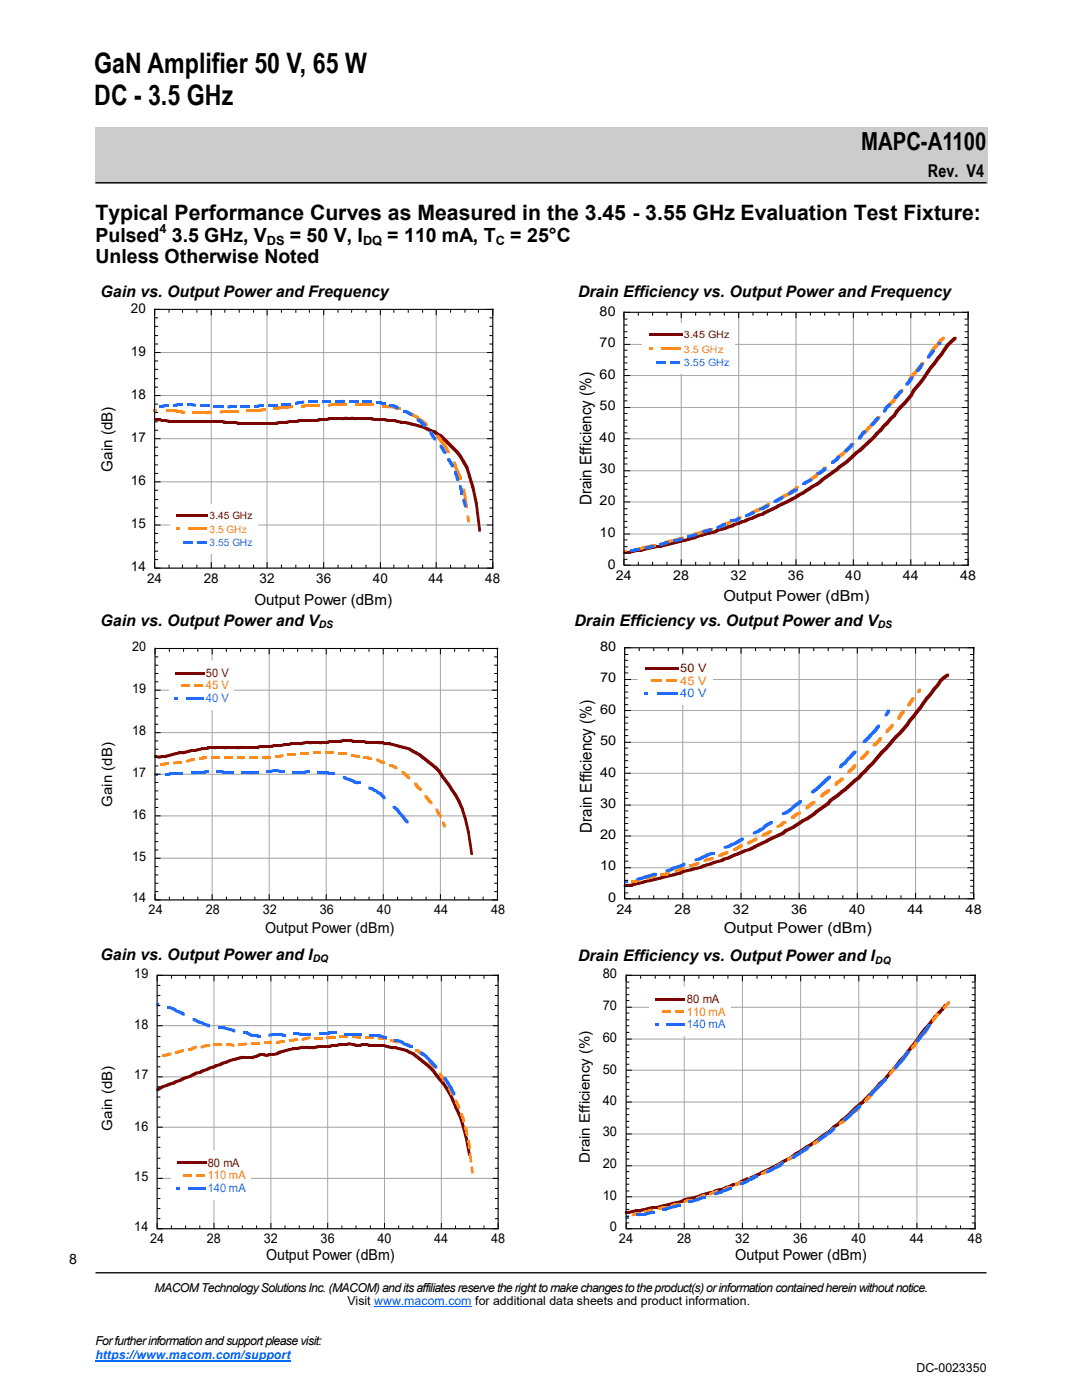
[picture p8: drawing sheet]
<svg xmlns="http://www.w3.org/2000/svg" width="216mm" height="279mm" viewBox="0 0 216 279" stroke-linecap="round" stroke-linejoin="round" font-family="sans-serif">
<defs><g id="words">
<g font-size="5.6">
<text x="18.8" y="14.5">GaN Amplifier 50 V, 65 W</text>
<text x="18.8" y="21">DC - 3.5 GHz</text>
</g>
<text font-size="5" x="171.8" y="30">MAPC-A1100</text>
<text font-size="4.2" x="19" y="43.9">Typical Performance Curves as Measured in the 3.45 - 3.55 GHz Evaluation Test Fixture:</text>
<g font-size="3.9">
<text x="19" y="48.3">Pulsed 3.5 GHz, V</text>
<text x="19" y="52.5">Unless Otherwise Noted</text>
<text x="57.8" y="48.3">= 50 V, I</text>
<text x="77.3" y="48.3">= 110 mA, T</text>
<text x="101.8" y="48.3">= 25°C</text>
</g>
<text font-size="3.5" x="185.2" y="35.3">Rev. V4</text>
<text font-size="3.3" x="118.1" y="166.2" transform="rotate(-90 118.1 166.2)">Drain Efficiency (%)</text>
<g font-size="3.2">
<text x="20.1" y="59.3">Gain vs. Output Power and Frequency</text>
<text x="115.3" y="59.3">Drain Efficiency vs. Output Power and Frequency</text>
<text x="118" y="100.9" transform="rotate(-90 118 100.9)">Drain Efficiency (%)</text>
<text x="20.1" y="124.9">Gain vs. Output Power and V</text>
<text x="114.6" y="124.9">Drain Efficiency vs. Output Power and V</text>
<text x="20.1" y="191.5">Gain vs. Output Power and I</text>
<text x="115.3" y="191.9">Drain Efficiency vs. Output Power and I</text>
</g>
<g font-size="3">
<text x="22.4" y="94.1" transform="rotate(-90 22.4 94.1)">Gain (dB)</text>
<text x="144.4" y="119.9">Output Power (dBm)</text>
<text x="50.8" y="120.8">Output Power (dBm)</text>
<text x="52.9" y="186.2">Output Power (dBm)</text>
<text x="144.4" y="186.2">Output Power (dBm)</text>
<text x="53.1" y="251.4">Output Power (dBm)</text>
<text x="146.7" y="251.4">Output Power (dBm)</text>
</g>
<text font-size="2.9" x="117.7" y="232.2" transform="rotate(-90 117.7 232.2)">Drain Efficiency (%)</text>
<g font-size="2.8">
<text x="22.4" y="161" transform="rotate(-90 22.4 161)">Gain (dB)</text>
<text x="22.4" y="225.6" transform="rotate(-90 22.4 225.6)">Gain (dB)</text>
<text x="13.9" y="252">8</text>
</g>
<g font-size="2.7">
<text x="26.1" y="62.4">20</text>
<text x="119.7" y="63">80</text>
<text x="26.1" y="71">19</text>
<text x="119.7" y="69.2">70</text>
<text x="119.7" y="75.6">60</text>
<text x="26.1" y="79.6">18</text>
<text x="119.7" y="81.8">50</text>
<text x="26.1" y="88.2">17</text>
<text x="119.7" y="88.2">40</text>
<text x="119.7" y="94.5">30</text>
<text x="26.1" y="96.8">16</text>
<text x="119.7" y="100.9">20</text>
<text x="26.1" y="105.4">15</text>
<text x="119.7" y="107.1">10</text>
<text x="121.3" y="113.5">0</text>
<text x="26.1" y="114">14</text>
<text x="29.3" y="116.4">24</text>
<text x="40.6" y="116.4">28</text>
<text x="51.8" y="116.4">32</text>
<text x="63.1" y="116.4">36</text>
<text x="74.4" y="116.4">40</text>
<text x="85.5" y="116.4">44</text>
<text x="96.8" y="116.4">48</text>
<text x="122.9" y="115.8">24</text>
<text x="134.3" y="115.8">28</text>
<text x="145.8" y="115.8">32</text>
<text x="157.2" y="115.8">36</text>
<text x="168.7" y="115.8">40</text>
<text x="180.1" y="115.8">44</text>
<text x="191.6" y="115.8">48</text>
<text x="119.7" y="129.9">80</text>
<text x="119.7" y="136.1">70</text>
<text x="119.7" y="142.5">60</text>
<text x="119.7" y="148.6">50</text>
<text x="119.7" y="155">40</text>
<text x="119.7" y="161.2">30</text>
<text x="119.7" y="167.5">20</text>
<text x="119.7" y="173.7">10</text>
<text x="121.4" y="180">0</text>
<text x="123" y="182.4">24</text>
<text x="134.6" y="182.4">28</text>
<text x="146.2" y="182.4">32</text>
<text x="157.8" y="182.4">36</text>
<text x="169.4" y="182.4">40</text>
<text x="181.1" y="182.4">44</text>
<text x="192.7" y="182.4">48</text>
<text x="26.8" y="195.1">19</text>
<text x="120.3" y="195.1">80</text>
<text x="120.3" y="201.5">70</text>
<text x="26.8" y="205.4">18</text>
<text x="120.3" y="207.9">60</text>
<text x="26.8" y="215.4">17</text>
<text x="120.3" y="214.2">50</text>
<text x="120.3" y="220.4">40</text>
<text x="26.8" y="225.6">16</text>
<text x="120.3" y="226.8">30</text>
<text x="120.3" y="233.2">20</text>
<text x="26.8" y="235.7">15</text>
<text x="120.3" y="239.5">10</text>
<text x="26.8" y="245.7">14</text>
<text x="121.7" y="245.7">0</text>
<text x="29.9" y="248.1">24</text>
<text x="41.3" y="248.1">28</text>
<text x="52.6" y="248.1">32</text>
<text x="64" y="248.1">36</text>
<text x="75.3" y="248.1">40</text>
<text x="86.6" y="248.1">44</text>
<text x="98" y="248.1">48</text>
<text x="123.5" y="248.1">24</text>
<text x="135.1" y="248.1">28</text>
<text x="146.7" y="248.1">32</text>
<text x="158.3" y="248.1">36</text>
<text x="169.9" y="248.1">40</text>
<text x="181.5" y="248.1">44</text>
<text x="193.1" y="248.1">48</text>
</g>
<g font-size="2.6">
<text x="26.3" y="129.9">20</text>
<text x="26.3" y="138.4">19</text>
<text x="26.3" y="146.7">18</text>
<text x="26.3" y="155">17</text>
<text x="26.3" y="163.5">16</text>
<text x="26.3" y="171.8">15</text>
<text x="26.3" y="180.1">14</text>
<text x="29.7" y="182.4">24</text>
<text x="41.1" y="182.4">28</text>
<text x="52.4" y="182.4">32</text>
<text x="63.8" y="182.4">36</text>
<text x="75.2" y="182.4">40</text>
<text x="86.6" y="182.4">44</text>
<text x="98" y="182.4">48</text>
</g>
<g font-size="2.5">
<text x="31.8" y="46.4">4</text>
<text x="53.3" y="48.8">DS</text>
<text x="72.4" y="48.8">DQ</text>
<text x="98.9" y="48.8">C</text>
<text x="30.8" y="257.8">MACOM Technology Solutions Inc. (MACOM) and its affiliates reserve the right to make changes to the product(s) or information contained herein without notice.</text>
<text x="69.3" y="260.4">Visit www.macom.com for additional data sheets and product information.</text>
<text x="19" y="268.5">For further information and support please visit:</text>
<text x="182.9" y="273.9">DC-0023350</text>
</g>
<text font-size="2.5" fill="#06f" x="19" y="271.2">https://www.macom.com/support</text>
<g font-size="2.3" fill="#7a0403">
<text x="41.1" y="135.1">50 V</text>
<text x="135.7" y="134.1">50 V</text>
<text x="137" y="200.2">80 mA</text>
<text x="41.4" y="232.8">80 mA</text>
</g>
<g font-size="2.3" fill="#ff8b1a">
<text x="41.1" y="137.6">45 V</text>
<text x="135.7" y="136.6">45 V</text>
<text x="137" y="202.7">110 mA</text>
<text x="41.4" y="235.3">110 mA</text>
</g>
<g font-size="2.3" fill="#206bff">
<text x="41.1" y="140.1">40 V</text>
<text x="135.7" y="139.1">40 V</text>
<text x="137" y="205.2">140 mA</text>
<text x="41.4" y="237.8">140 mA</text>
</g>
<g font-size="2.1">
<text x="63.6" y="125.4">DS</text>
<text x="175.2" y="125.4">DS</text>
<text x="62.4" y="192">DQ</text>
<text x="174.7" y="192.3">DQ</text>
</g>
<g font-size="2" fill="#7a0403">
<text x="136.5" y="67.5">3.45 GHz</text>
<text x="41.8" y="103.6">3.45 GHz</text>
</g>
<g font-size="2" fill="#ff8b1a">
<text x="136.5" y="70.4">3.5 GHz</text>
<text x="41.8" y="106.3">3.5 GHz</text>
</g>
<g font-size="2" fill="#206bff">
<text x="136.5" y="73.1">3.55 GHz</text>
<text x="41.8" y="109">3.55 GHz</text>
</g>
</g></defs>
<path d="M19 254h177.8" fill="none" stroke="#000" stroke-width=".26"/>
<path d="M6.9 248.7h9.5v6.3h-9.5z" fill-rule="evenodd" fill="#fff"/>
<path d="M19 25.3h178.1v11.3h-178.1z" fill-rule="evenodd" fill="#ccc"/>
<path d="M19 36.5h177.8" fill="none" stroke="#000" stroke-width=".26"/>
<path d="M74.7 260.7h19.4" fill="none" stroke="#06f" stroke-width=".2"/>
<path d="M19 271.5h39" fill="none" stroke="#06f" stroke-width=".25"/>
<g fill="none" stroke="#a4a4a4" stroke-width=".2">
<path d="M30.9 137.7h68.5M42.3 129.4v50.4M53.7 129.4v50.4M65.1 129.4v50.4M76.5 129.4v50.4M87.9 129.4v50.4M99.3 129.4v50.4M99.4 129.4h-68.5v50.4M30.9 154.5h68.5M30.9 146.2h68.5M30.9 179.6h68.5M30.9 171.3h68.5"/>
<path d="M30.9 162.8h68.5"/>
</g>
<g fill="#7a0403">
<path d="M30.8 150.7l1.2 .2v.5l-1.2-.2z"/>
<path d="M31.6 150.9l1.1-.2v.5l-1.1 .2z"/>
<path d="M32.2 150.7h1.1v.5h-1.1z"/>
<path d="M32.8 150.7l1.1-.2v.5l-1.1 .2z"/>
<path d="M33.5 150.5l1.1-.1v.5l-1.1 .1z"/>
<path d="M34.1 150.4l1.1-.2v.5l-1.1 .2z"/>
<path d="M34.7 150.2l1.3-.2v.5l-1.3 .2z"/>
<path d="M35.5 150h1.1v.5h-1.1z"/>
<path d="M36.2 150l1.1-.1v.5l-1.1 .1z"/>
<path d="M36.8 149.9l1.1-.2v.5l-1.1 .2z"/>
<path d="M37.4 149.7l1.1-.2v.5l-1.1 .2z"/>
<path d="M38.1 149.5h1.1v.5h-1.1z"/>
<path d="M38.7 149.5l1.1-.1v.5l-1.1 .1z"/>
<path d="M39.3 149.4l1.3-.2v.5l-1.3 .2z"/>
<path d="M40.1 149.2h1.1v.5h-1.1z"/>
<path d="M40.7 149.2l1.1-.2v.5l-1.1 .2z"/>
<path d="M41.4 149h1.1v.5h-1.1z"/>
<path d="M42 149h1.1v.5h-1.1z"/>
<path d="M42.6 149l1.2-.1v.5l-1.2 .1z"/>
<path d="M43.3 148.9h1.2v.5h-1.2z"/>
<path d="M44.1 148.9l1.1 .1v.5l-1.1-.1z"/>
<path d="M44.7 149h1.1v.5h-1.1z"/>
<path d="M45.3 149h1.1v.5h-1.1z"/>
<path d="M46 149h1.1v.5h-1.1z"/>
<path d="M46.6 149h1.1v.5h-1.1z"/>
<path d="M47.2 149l1.1-.1v.5l-1.1 .1z"/>
<path d="M47.9 148.9h1.2v.5h-1.2z"/>
<path d="M48.7 148.9h1.1v.5h-1.1z"/>
<path d="M49.3 148.9h1.1v.5h-1.1z"/>
<path d="M49.9 148.9h1.1v.5h-1.1z"/>
<path d="M50.6 148.9h1v.5h-1z"/>
<path d="M51.2 148.9l1.1-.2v.5l-1.1 .2z"/>
<path d="M51.8 148.7h1.3v.5h-1.3z"/>
<path d="M52.6 148.7h1.1v.5h-1.1z"/>
<path d="M53.2 148.7h1.1v.5h-1.1z"/>
<path d="M53.9 148.7l1.1-.2v.5l-1.1 .2z"/>
<path d="M54.5 148.5h1.1v.5h-1.1z"/>
<path d="M55.1 148.5h1.1v.5h-1.1z"/>
<path d="M55.8 148.5l1.2-.1v.5l-1.2 .1z"/>
<path d="M56.6 148.4h1.1v.5h-1.1z"/>
<path d="M57.2 148.4l1.1-.2v.5l-1.1 .2z"/>
<path d="M57.8 148.2h1.1v.5h-1.1z"/>
<path d="M58.4 148.2h1.2v.5h-1.2z"/>
<path d="M59.1 148.2h1.1v.5h-1.1z"/>
<path d="M59.7 148.2l1.1-.2v.5l-1.1 .2z"/>
<path d="M60.4 148l1.2-.1v.5l-1.2 .1z"/>
<path d="M61.1 147.9l1.2 .1v.5l-1.2-.1z"/>
<path d="M61.8 148h1.1v.5h-1.1z"/>
<path d="M62.4 148h1.1v.5h-1.1z"/>
<path d="M63 148h1.1v.5h-1.1z"/>
<path d="M63.7 148l1.1-.1v.5l-1.1 .1z"/>
<path d="M64.3 147.9h1.3v.5h-1.3z"/>
<path d="M65.1 147.9l1.1-.2v.5l-1.1 .2z"/>
<path d="M65.7 147.7h1.1v.5h-1.1z"/>
<path d="M66.4 147.7h1.1v.5h-1.1z"/>
<path d="M67 147.7h1.1v.5h-1.1z"/>
<path d="M67.6 147.7l1.1-.2v.5l-1.1 .2z"/>
<path d="M68.3 147.5h1.1v.5h-1.1z"/>
<path d="M68.9 147.5h1.3v.5h-1.3z"/>
<path d="M69.7 147.5l1.1 .2v.5l-1.1-.2z"/>
<path d="M70.3 147.7h1.1v.5h-1.1z"/>
<path d="M70.9 147.7h1.1v.5h-1.1z"/>
<path d="M71.6 147.7h1.1v.5h-1.1z"/>
<path d="M72.2 147.7l1.1 .2v.5l-1.1-.2z"/>
<path d="M72.8 147.9h1.3v.5h-1.3z"/>
<path d="M73.6 147.9h1.1v.5h-1.1z"/>
<path d="M74.3 147.9h1.1v.5h-1.1z"/>
<path d="M74.9 147.9l1.1 .1v.5l-1.1-.1z"/>
<path d="M75.5 148h1.1v.5h-1.1z"/>
<path d="M76.2 148l1.1 .2v.5l-1.1-.2z"/>
<path d="M76.8 148.2h1.1v.5h-1.1z"/>
<path d="M77.4 148.2l1.3 .2v.5l-1.3-.2z"/>
<path d="M78.2 148.4l1.1 .1v.5l-1.1-.1z"/>
<path d="M78.9 148.5l1.1 .2v.5l-1.1-.2z"/>
<path d="M79.5 148.7l1.1 .2v.5l-1.1-.2z"/>
<path d="M80.1 148.9l1.1 .1v.5l-1.1-.1z"/>
<path d="M80.8 149l1.1 .2v.5l-1.1-.2z"/>
<path d="M81.4 149.2h.5l.8 .5v.5h-.5l-.8-.5z"/>
<path d="M82.2 149.7h.5l.6 .3v.5h-.5l-.6-.3z"/>
<path d="M82.8 150h.5l.6 .4v.5h-.5l-.6-.4z"/>
<path d="M83.4 150.4h.5l.6 .5v.5h-.4l-.7-.5z"/>
<path d="M84.1 150.9h.4l.7 .5v.5h-.5l-.6-.5z"/>
<path d="M84.7 151.4h.5l.6 .5v.5h-.5l-.6-.5z"/>
<path d="M85.3 151.9h.5l.6 .5v.5h-.4l-.7-.5z"/>
<path d="M86 152.4h.4l.8 .6v.5h-.4l-.8-.6z"/>
<path d="M86.8 153h.4l.7 .7v.5h-.5l-.6-.7z"/>
<path d="M87.4 153.7h.5l.6 1v.5h-.5l-.6-1z"/>
<path d="M88 154.7h.5l.6 .8v.5h-.4l-.7-.8z"/>
<path d="M88.7 155.5h.4l.7 .8v.5h-.5l-.6-.8z"/>
<path d="M89.3 156.3h.5l.6 1v.5h-.5l-.6-1z"/>
<path d="M89.9 157.3h.5l.8 1.2v.5h-.5l-.8-1.2z"/>
<path d="M90.7 158.5h.5l.6 1.2v.5h-.5l-.6-1.2z"/>
<path d="M91.3 159.7h.5l.7 1.5v.5h-.5l-.7-1.5z"/>
<path d="M92 161.2h.5l.6 1.9v.5h-.5l-.6-1.9z"/>
<path d="M92.6 163.1h.5l.6 3.2h-.5z"/>
<path d="M93.2 165.8h.5l.7 4.8h-.5z"/>
</g>
<g fill="#ff8b1a">
<path d="M32 152.4h.7v.5h-.7z"/>
<path d="M32.2 152.4l1.1-.2v.5l-1.1 .2z"/>
<path d="M32.8 152.2h1v.5h-1z"/>
<path d="M34.6 152l1.1-.1v.5l-1.1 .1z"/>
<path d="M35.2 151.9h1.1v.5h-1.1z"/>
<path d="M37.1 151.7l1-.2v.5l-1 .2z"/>
<path d="M37.6 151.5l.9-.1v.5l-.9 .1z"/>
<path d="M38.1 151.4h.7v.5h-.7z"/>
<path d="M39.6 151.2h.8v.5h-.8z"/>
<path d="M39.9 151.2l1-.2v.5l-1 .2z"/>
<path d="M40.4 151h1v.5h-1z"/>
<path d="M42.2 151h1.1v.5h-1.1z"/>
<path d="M42.8 151h1.1v.5h-1.1z"/>
<path d="M44.7 150.9h.9v.5h-.9z"/>
<path d="M45.2 150.9h1.1v.5h-1.1z"/>
<path d="M45.8 150.9h.6v.5h-.6z"/>
<path d="M47.2 150.9h.8v.5h-.8z"/>
<path d="M47.5 150.9l1 .1v.5l-1-.1z"/>
<path d="M48 151h1v.5h-1z"/>
<path d="M49.8 151h1.1v.5h-1.1z"/>
<path d="M50.4 151h1.1v.5h-1.1z"/>
<path d="M52.3 151h.9v.5h-.9z"/>
<path d="M52.8 151l1.1-.1v.5l-1.1 .1z"/>
<path d="M53.4 150.9h.6v.5h-.6z"/>
<path d="M54.8 150.7h.8v.5h-.8z"/>
<path d="M55.1 150.7h1v.5h-1z"/>
<path d="M55.6 150.7l1-.2v.5l-1 .2z"/>
<path d="M57.3 150.4h.7v.5h-.7z"/>
<path d="M57.5 150.4h.9v.5h-.9z"/>
<path d="M58 150.4h1.1v.5h-1.1z"/>
<path d="M59.9 150.2h.9v.5h-.9z"/>
<path d="M60.4 150.2h1.1v.5h-1.1z"/>
<path d="M61 150.2h.6v.5h-.6z"/>
<path d="M62.4 150h.8v.5h-.8z"/>
<path d="M62.7 150h1.1v.5h-1.1z"/>
<path d="M63.4 150h.7v.5h-.7z"/>
<path d="M64.9 150h.7v.5h-.7z"/>
<path d="M65.1 150h.9v.5h-.9z"/>
<path d="M65.6 150h1.1v.5h-1.1z"/>
<path d="M67.5 150.2h.9v.5h-.9z"/>
<path d="M67.9 150.2h1.2v.5h-1.2z"/>
<path d="M68.6 150.2h.6v.5h-.6z"/>
<path d="M70 150.5h.8v.5h-.8z"/>
<path d="M70.3 150.5l1.1 .2v.5l-1.1-.2z"/>
<path d="M70.9 150.7h.8v.5h-.8z"/>
<path d="M72.5 151h.7v.5h-.7z"/>
<path d="M72.7 151h.9v.5h-.9z"/>
<path d="M73.2 151l1.1 .2v.5l-1.1-.2z"/>
<path d="M75.1 151.4h.4l.5 .3v.5h-.5l-.4-.3z"/>
<path d="M75.5 151.7l1.1 .2v.5l-1.1-.2z"/>
<path d="M76.2 151.9h.6v.5h-.6z"/>
<path d="M77.6 152.5h.8v.5h-.8z"/>
<path d="M77.9 152.5h.5l.6 .4v.5h-.5l-.6-.4z"/>
<path d="M78.5 152.9l.8 .1v.5l-.8-.1z"/>
<path d="M80.1 153.9h.5l.2 .1v.5h-.5l-.2-.1z"/>
<path d="M80.3 154h.5l.6 .5v.5h-.5l-.6-.5z"/>
<path d="M80.9 154.5h.5l.5 .5v.5h-.5l-.5-.5z"/>
<path d="M82.7 156.2h.4l.5 .6v.5h-.5l-.4-.6z"/>
<path d="M83.1 156.8h.5l.6 .5v.5h-.5l-.6-.5z"/>
<path d="M84.7 158.7h.5l.1 .1v.5h-.4l-.2-.1z"/>
<path d="M84.9 158.8h.4l.7 .9v.5h-.5l-.6-.9z"/>
<path d="M85.5 159.7h.5l.3 .3v.5h-.5l-.3-.3z"/>
<path d="M86.9 161.3h.5l.3 .7v.5h-.5l-.3-.7z"/>
<path d="M87.2 162h.5l.5 .6v.5h-.5l-.5-.6z"/>
<path d="M88.2 164h.5l.3 .6v.5h-.5l-.3-.6z"/>
</g>
<g fill="#206bff">
<path d="M30.8 154.4h.6v.5h-.6z"/>
<path d="M33 154.4h.8v.5h-.8z"/>
<path d="M33.3 154.4l1-.2v.5l-1 .2z"/>
<path d="M33.8 154.2h1.1v.5h-1.1z"/>
<path d="M34.6 154.2h.9v.5h-.9z"/>
<path d="M35 154.2h1v.5h-1z"/>
<path d="M35.5 154.2h.8v.5h-.8z"/>
<path d="M35.8 154.2h.7v.5h-.7z"/>
<path d="M38.1 154h.7v.5h-.7z"/>
<path d="M38.4 154l.9-.1v.5l-.9 .1z"/>
<path d="M38.8 153.9h1.1v.5h-1.1z"/>
<path d="M39.6 153.9h.8v.5h-.8z"/>
<path d="M39.9 153.9h1.2v.5h-1.2z"/>
<path d="M40.6 153.9l.3-.2h.5v.5l-.3 .2h-.5z"/>
<path d="M40.9 153.7h.6v.5h-.6z"/>
<path d="M43.1 153.7h.7v.5h-.7z"/>
<path d="M43.3 153.7h1.1v.5h-1.1z"/>
<path d="M43.9 153.7l.9 .2v.5l-.9-.2z"/>
<path d="M44.4 153.9h.6v.5h-.6z"/>
<path d="M44.7 153.9h.8v.5h-.8z"/>
<path d="M45 153.9h1v.5h-1z"/>
<path d="M45.5 153.9h.9v.5h-.9z"/>
<path d="M46 153.9h.6v.5h-.6z"/>
<path d="M48.2 154h.6v.5h-.6z"/>
<path d="M48.3 154h1.1v.5h-1.1z"/>
<path d="M49 154h.9v.5h-.9z"/>
<path d="M49.4 154h.7v.5h-.7z"/>
<path d="M49.8 154l.8-.1v.5l-.8 .1z"/>
<path d="M50.1 153.9h.9v.5h-.9z"/>
<path d="M50.6 153.9h.9v.5h-.9z"/>
<path d="M51 153.9h.6v.5h-.6z"/>
<path d="M53.2 153.7h.7v.5h-.7z"/>
<path d="M53.4 153.7h.9v.5h-.9z"/>
<path d="M53.9 153.7l1.1-.2v.5l-1.1 .2z"/>
<path d="M54.5 153.5h.6v.5h-.6z"/>
<path d="M54.8 153.5h.7v.5h-.7z"/>
<path d="M55 153.5l1.1 .2v.5l-1.1-.2z"/>
<path d="M55.6 153.7h1v.5h-1z"/>
<path d="M56.1 153.7h.6v.5h-.6z"/>
<path d="M58.3 153.9h1.1v.5h-1.1z"/>
<path d="M58.9 153.9h1v.5h-1z"/>
<path d="M59.4 153.9h.8v.5h-.8z"/>
<path d="M59.9 153.9h.6v.5h-.6z"/>
<path d="M60 153.9h1v.5h-1z"/>
<path d="M60.5 153.9l1.1-.2v.5l-1.1 .2z"/>
<path d="M61.1 153.7h.7v.5h-.7z"/>
<path d="M63.4 153.9h1.1v.5h-1.1z"/>
<path d="M64 153.9l.9 .1v.5l-.9-.1z"/>
<path d="M64.5 154h.7v.5h-.7z"/>
<path d="M64.9 154h.7v.5h-.7z"/>
<path d="M65.1 154l.9 .2v.5l-.9-.2z"/>
<path d="M65.6 154.2h1.1v.5h-1.1z"/>
<path d="M66.2 154.2h.6v.5h-.6z"/>
<path d="M68.4 154.9h.5l.5 .3v.5h-.5l-.5-.4z"/>
<path d="M68.9 155.2l1.1 .1v.5l-1.1-.1z"/>
<path d="M69.5 155.3l.8 .2v.5l-.8-.2z"/>
<path d="M70 155.5h.5l.6 .3v.5h-.5l-.6-.3z"/>
<path d="M70.6 155.8l1 .2v.5l-1-.2z"/>
<path d="M71.1 156h.6v.5h-.6z"/>
<path d="M71.3 156h.6v.5h-.6z"/>
<path d="M73.5 157l.9 .2v.5l-.9-.2z"/>
<path d="M74 157.2h.4l.7 .3v.5h-.5l-.6-.3z"/>
<path d="M74.6 157.5l.8 .2v.5l-.8-.2z"/>
<path d="M75.1 157.8h.4l.7 .4v.5h-.5l-.6-.4z"/>
<path d="M75.7 158.2h.5l.4 .5v.5h-.4l-.5-.5z"/>
<path d="M76.2 158.7h.4l.2 .1v.5h-.5l-.1-.1z"/>
<path d="M76.3 158.8h.5l.2 .2v.5h-.5l-.2-.2z"/>
<path d="M78.4 160.8h.5l.6 .5v.5h-.5l-.6-.5z"/>
<path d="M79 161.3h.5l.5 .7v.5h-.5l-.5-.7z"/>
<path d="M79.5 162h.5l.1 .1v.5h-.5l-.1-.1z"/>
<path d="M79.8 162.3h.5l.3 .3v.5h-.5l-.3-.3z"/>
<path d="M80.1 162.6h.5l.5 .7v.5h-.5l-.5-.7z"/>
<path d="M80.6 163.3h.5l.3 .3v.5h-.5l-.3-.3z"/>
<path d="M80.9 163.6h.5l.1 .2v.5h-.4l-.2-.2z"/>
</g>
<g fill="none" stroke="#000" stroke-width=".2">
<path d="M30.9 137.7h1.1M30.9 129.4h1.1M30.9 139.4h.7M30.9 136.1h.7M30.9 134.4h.7M30.9 132.8h.7M30.9 131.1h.7M30.9 129.4v1.2M30.9 129.3v50.3M30.9 129.4h68.5M33.8 129.4v.7M36.6 129.4v.7"/>
<path d="M39.5 129.4v.7M42.3 129.4v1.2M45.2 129.4v.7M48 129.4v.7M50.9 129.4v.7M53.7 129.4v1.2M56.6 129.4v.7M59.4 129.4v.7M62.3 129.4v.7M65.1 129.4v1.2M67.9 129.4v.7M70.8 129.4v.7"/>
<path d="M73.6 129.4v.7M76.5 129.4v1.2M79.3 129.4v.7M82.2 129.4v.7M85 129.4v.7M87.9 129.4v1.2M90.7 129.4v.7M93.6 129.4v.7M96.4 129.4v.7M98.1 137.7h1.2M98.1 129.4h1.2v1.2M98.6 139.4h.7"/>
<path d="M98.6 136.1h.7M98.6 134.4h.7M98.6 132.8h.7M98.6 131.1h.7M99.3 129.3v50.3M30.9 154.5h1.1M30.9 146.2h1.1M30.9 159.5h.7M30.9 157.8h.7M30.9 156.2h.7M30.9 152.9h.7M30.9 151.2h.7"/>
<path d="M30.9 149.5h.7M30.9 147.9h.7M30.9 144.5h.7M30.9 142.9h.7M30.9 141.2h.7M98.1 154.5h1.2M98.1 146.2h1.2M98.6 159.5h.7M98.6 157.8h.7M98.6 156.2h.7M98.6 152.9h.7M98.6 151.2h.7"/>
<path d="M98.6 149.5h.7M98.6 147.9h.7M98.6 144.5h.7M98.6 142.9h.7M98.6 141.2h.7M30.9 179.6h1.1M30.9 171.3h1.1M30.9 162.8h1.1M30.9 177.9h.7M30.9 176.3h.7M30.9 174.6h.7M30.9 173h.7"/>
<path d="M30.9 169.6h.7M30.9 168h.7M30.9 166.3h.7M30.9 164.5h.7M30.9 161.2h.7M30.9 178.4v1.2M30.9 179.6h68.5M33.8 178.9v.7M36.6 178.9v.7M39.5 178.9v.7M42.3 178.4v1.2M45.2 178.9v.7"/>
<path d="M48 178.9v.7M50.9 178.9v.7M53.7 178.4v1.2M56.6 178.9v.7M59.4 178.9v.7M62.3 178.9v.7M65.1 178.4v1.2M67.9 178.9v.7M70.8 178.9v.7M73.6 178.9v.7M76.5 178.4v1.2M79.3 178.9v.7"/>
<path d="M82.2 178.9v.7M85 178.9v.7M87.9 178.4v1.2M90.7 178.9v.7M93.6 178.9v.7M96.4 178.9v.7M98.1 179.6h1.2M98.1 171.3h1.2M98.1 162.8h1.2M98.6 177.9h.7M98.6 176.3h.7M98.6 174.6h.7"/>
<path d="M98.6 173h.7M98.6 169.6h.7M98.6 168h.7M98.6 166.3h.7M98.6 164.5h.7M98.6 161.2h.7M99.3 178.4v1.2"/>
</g>
<path d="M33.8 131.9h12.9v9.6h-12.9z" fill-rule="evenodd" fill="#fff"/>
<path d="M33.6 131.9h13M33.8 131.9v9.6M46.6 131.8v9.6M33.8 141.4h12.9" fill="none" stroke="#fff" stroke-width=".2"/>
<path d="M34.9 134.1h5.8v.5h-5.8z" fill="#7a0403"/>
<g fill="#ff8b1a">
<path d="M36.2 136.6h1.7v.5h-1.7z"/>
<path d="M38.7 136.6h1.7v.5h-1.7z"/>
</g>
<g fill="#206bff">
<path d="M34.9 139.1h.6v.5h-.6z"/>
<path d="M37.1 139.1h1.9v.5h-1.9z"/>
<path d="M38.7 139.1h1.7v.5h-1.7z"/>
<path d="M39.9 139.1h.7v.5h-.7z"/>
</g>
<g fill="#fff">
<path d="M19.7 148h3.6v13.3h-3.6z" fill-rule="evenodd"/>
<path d="M52.8 183.4h26.2v3.8h-26.2z" fill-rule="evenodd"/>
</g>
<g fill="none" stroke="#a4a4a4" stroke-width=".2">
<path d="M124.6 135.6h69.9M136.2 129.3v50.2M147.9 129.3v50.2M159.5 129.3v50.2M171.1 129.3v50.2M182.7 129.3v50.2M194.3 129.3v50.2M194.5 129.3h-69.9v50.2M124.6 154.3h69.9M124.6 148.1h69.9M124.6 141.8h69.9M124.6 179.4h69.9"/>
<path d="M124.6 173.2h69.9M124.6 166.8h69.9M124.6 160.7h69.9"/>
</g>
<g fill="#7a0403">
<path d="M124.5 176.5l1.1-.1v.5l-1.1 .1z"/>
<path d="M125 176.4h1.3v.5h-1.3z"/>
<path d="M125.7 176.4l1.3-.2v.5l-1.3 .2z"/>
<path d="M126.4 176.2l1.3-.2v.5l-1.3 .2z"/>
<path d="M127.2 176l1.2-.1v.5l-1.2 .1z"/>
<path d="M127.9 175.9l1.1-.2v.5l-1.1 .2z"/>
<path d="M128.4 175.7l1.3-.2v.5l-1.3 .2z"/>
<path d="M129.2 175.5l1.2-.1v.5l-1.2 .1z"/>
<path d="M129.9 175.4l1.3-.2v.5l-1.3 .2z"/>
<path d="M130.6 175.2l1.3-.2v.5l-1.3 .2z"/>
<path d="M131.4 175l1-.1v.5l-1 .1z"/>
<path d="M131.9 174.9l1.3-.2v.5l-1.3 .2z"/>
<path d="M132.6 174.7l1.3-.2v.5l-1.3 .2z"/>
<path d="M133.4 174.5l1.2-.1v.5l-1.2 .1z"/>
<path d="M134.1 174.4l1.1-.2v.5l-1.1 .2z"/>
<path d="M134.6 174.2l1.3-.2v.5l-1.3 .2z"/>
<path d="M135.4 174l.7-.3h.5v.5l-.7 .3h-.5z"/>
<path d="M136.1 173.7l1.2-.2v.5l-1.2 .2z"/>
<path d="M136.8 173.5l1.3-.1v.5l-1.3 .1z"/>
<path d="M137.5 173.4l1.1-.2v.5l-1.1 .2z"/>
<path d="M138.1 173.2l1.2-.2v.5l-1.2 .2z"/>
<path d="M138.8 173l1.3-.1v.5l-1.3 .1z"/>
<path d="M139.5 172.9l.7-.4h.6v.5l-.7 .4h-.6z"/>
<path d="M140.2 172.5l1.1-.1v.5l-1.1 .1z"/>
<path d="M140.8 172.4l1.2-.2v.5l-1.2 .2z"/>
<path d="M141.5 172.2l.7-.3h.6v.5l-.8 .3h-.5z"/>
<path d="M142.2 171.9l1.3-.2v.5l-1.3 .2z"/>
<path d="M143 171.7l1.2-.2v.5l-1.2 .2z"/>
<path d="M143.7 171.5l.5-.3h.6v.5l-.6 .3h-.5z"/>
<path d="M144.2 171.2l1.3-.2v.5l-1.3 .2z"/>
<path d="M145 171l.7-.3h.5v.5l-.7 .3h-.5z"/>
<path d="M145.7 170.7l.7-.3h.6v.5l-.8 .3h-.5z"/>
<path d="M146.4 170.4l1.1-.2v.5l-1.1 .2z"/>
<path d="M147 170.2l.7-.3h.5v.5l-.7 .3h-.5z"/>
<path d="M147.7 169.9l.7-.4h.5v.5l-.7 .4h-.5z"/>
<path d="M148.4 169.5l1.3-.1v.5l-1.3 .1z"/>
<path d="M149.1 169.4l.7-.4h.6v.5l-.7 .4h-.6z"/>
<path d="M149.8 169l.6-.3h.5v.5l-.5 .3h-.6z"/>
<path d="M150.4 168.7l.7-.3h.6v.5l-.8 .3h-.5z"/>
<path d="M151.1 168.4l.7-.4h.6v.5l-.7 .4h-.6z"/>
<path d="M151.8 168l.8-.3h.5v.5l-.7 .3h-.6z"/>
<path d="M152.6 167.7l.5-.4h.6v.5l-.6 .4h-.5z"/>
<path d="M153.1 167.3l.7-.3h.6v.5l-.7 .3h-.6z"/>
<path d="M153.8 167l.8-.3h.5v.5l-.7 .3h-.6z"/>
<path d="M154.6 166.7l.7-.4h.5v.5l-.7 .4h-.5z"/>
<path d="M155.3 166.3l.7-.3h.6v.5l-.8 .3h-.5z"/>
<path d="M156 166l.6-.5h.5v.5l-.5 .5h-.6z"/>
<path d="M156.6 165.5l.7-.3h.5v.5l-.7 .3h-.5z"/>
<path d="M157.3 165.2l.7-.4h.6v.5l-.8 .4h-.5z"/>
<path d="M158 164.8l.7-.5h.6v.5l-.7 .5h-.6z"/>
<path d="M158.7 164.3l.6-.3h.5v.5l-.5 .3h-.6z"/>
<path d="M159.3 164l.7-.5h.6v.5l-.8 .5h-.5z"/>
<path d="M160 163.5l.7-.3h.6v.5l-.7 .3h-.6z"/>
<path d="M160.7 163.2l.8-.5h.5v.5l-.7 .5h-.6z"/>
<path d="M161.5 162.7l.7-.5h.5v.5l-.7 .5h-.5z"/>
<path d="M162.2 162.2l.5-.5h.6v.5l-.6 .5h-.5z"/>
<path d="M162.7 161.7l.8-.5h.5v.5l-.7 .5h-.6z"/>
<path d="M163.5 161.2l.7-.5h.5v.5l-.7 .5h-.5z"/>
<path d="M164.2 160.7l.7-.5h.6v.5l-.8 .5h-.5z"/>
<path d="M165.5 159.5h.5v.5l-.5 .7h-.6v-.5z"/>
<path d="M165.5 159.5l.7-.5h.5v.5l-.7 .5h-.5z"/>
<path d="M166.2 159l.7-.5h.5v.5l-.7 .5h-.5z"/>
<path d="M166.9 158.5l.7-.7h.6v.5l-.8 .7h-.5z"/>
<path d="M167.6 157.8l.7-.5h.6v.5l-.7 .5h-.6z"/>
<path d="M168.3 157.3l.6-.5h.5v.5l-.5 .5h-.6z"/>
<path d="M168.9 156.8l.7-.6h.6v.5l-.8 .6h-.5z"/>
<path d="M169.6 156.2l.7-.7h.6v.5l-.7 .7h-.6z"/>
<path d="M170.3 155.5l.8-.5h.5v.5l-.7 .5h-.6z"/>
<path d="M171.6 154.3h.6v.5l-.6 .7h-.5v-.5z"/>
<path d="M171.6 154.3l.7-.6h.6v.5l-.7 .6h-.6z"/>
<path d="M173.1 152.8h.5v.5l-.7 .9h-.6v-.5z"/>
<path d="M173.1 152.8l.7-.6h.5v.5l-.7 .6h-.5z"/>
<path d="M174.5 151.3h.6v.5l-.8 .9h-.5v-.5z"/>
<path d="M175.1 150.6h.5v.5l-.5 .7h-.6v-.5z"/>
<path d="M175.8 149.8h.5v.5l-.7 .8h-.5v-.5z"/>
<path d="M175.8 149.8l.7-.7h.6v.5l-.8 .7h-.5z"/>
<path d="M177.2 148.3h.6v.5l-.7 .8h-.6v-.5z"/>
<path d="M177.8 147.6h.5v.5l-.5 .7h-.6v-.5z"/>
<path d="M178.5 146.8h.6v.5l-.8 .8h-.5v-.5z"/>
<path d="M178.5 146.8l.7-.7h.6v.5l-.7 .7h-.6z"/>
<path d="M180 145.3h.5v.5l-.7 .8h-.6v-.5z"/>
<path d="M180.7 144.5h.5v.5l-.7 .8h-.5v-.5z"/>
<path d="M181.2 143.6h.6v.5l-.6 .9h-.5v-.5z"/>
<path d="M181.9 142.8h.6v.5l-.7 .8h-.6v-.5z"/>
<path d="M182.7 141.8h.5v.5l-.7 1h-.6v-.5z"/>
<path d="M183.4 141h.5v.5l-.7 .8h-.5v-.5z"/>
<path d="M183.9 140.1h.6v.5l-.6 .9h-.5v-.5z"/>
<path d="M184.7 139.1h.5v.5l-.7 1h-.6v-.5z"/>
<path d="M185.4 138.3h.5v.5l-.7 .8h-.5v-.5z"/>
<path d="M186.1 137.3h.6v.5l-.8 1h-.5v-.5z"/>
<path d="M186.9 136.5h.5v.5l-.7 .8h-.6v-.5z"/>
<path d="M187.4 135.6h.5v.5l-.5 .9h-.5v-.5z"/>
<path d="M187.4 135.6l.7-.6h.6v.5l-.8 .6h-.5z"/>
<path d="M188.1 135l.8-.6h.5v.6l-.7 .5h-.6z"/>
</g>
<g fill="#ff8b1a">
<path d="M125.9 175.7h.9v.5h-.9z"/>
<path d="M126.3 175.7l1.1-.2v.5l-1.1 .2z"/>
<path d="M126.8 175.5l1.1-.1v.5l-1.1 .1z"/>
<path d="M128.8 175l1.1-.1v.5l-1.1 .1z"/>
<path d="M129.4 174.9l1.2-.2v.5l-1.2 .2z"/>
<path d="M130.1 174.7h.7v.5h-.7z"/>
<path d="M131.7 174.2h.7v.5h-.7z"/>
<path d="M131.9 174.2h1.3v.5h-1.3z"/>
<path d="M132.6 174.2l.6-.3h.5v.5l-.5 .3h-.6z"/>
<path d="M134.6 173.5l1.1-.1v.5l-1.1 .1z"/>
<path d="M135.2 173.4l1-.2v.5l-1 .2z"/>
<path d="M135.7 173.2l.9-.2v.5l-.9 .2z"/>
<path d="M137.5 172.5h.7v.5h-.7z"/>
<path d="M137.7 172.5l1.1-.1v.5l-1.1 .1z"/>
<path d="M138.2 172.4l.8-.4h.5v.5l-.7 .4h-.6z"/>
<path d="M140.4 171.5l.9-.1v.5l-.9 .1z"/>
<path d="M140.8 171.4l1.2-.2v.5l-1.2 .2z"/>
<path d="M141.5 171.2l.9-.2v.5l-.9 .2z"/>
<path d="M143.3 170.5l.7-.3h.6v.5l-.7 .3h-.6z"/>
<path d="M144 170.2l1.1-.2v.5l-1.1 .2z"/>
<path d="M144.6 170l.2-.1h.5v.5l-.2 .1h-.5z"/>
<path d="M146.2 169.4l.9-.2v.5l-.3 .2h-.6z"/>
<path d="M146.6 169.2l.5-.3h.6v.5l-.6 .3h-.5z"/>
<path d="M147.1 168.9l.6-.4h.5v.5l-.5 .4h-.6z"/>
<path d="M149.1 168l.6-.3h.5v.5l-.5 .3h-.6z"/>
<path d="M149.7 167.7l.7-.4h.5v.5l-.7 .4h-.5z"/>
<path d="M150.4 167.3l.2-.1h.5v.5l-.2 .1h-.5z"/>
<path d="M152 166.5l.2-.2h.6v.5l-.2 .2h-.6z"/>
<path d="M152.2 166.3l.7-.3h.6v.5l-.7 .3h-.6z"/>
<path d="M152.9 166l.6-.3h.5v.5l-.5 .3h-.6z"/>
<path d="M154.9 164.7l1.1-.2v.5l-1.1 .2z"/>
<path d="M155.5 164.5l.5-.5h.6v.5l-.6 .5h-.5z"/>
<path d="M156 164l.9-.2v.5l-.9 .2z"/>
<path d="M157.8 162.8h.8v.5h-.8z"/>
<path d="M158 162.8l.6-.5h.5v.5l-.5 .5h-.6z"/>
<path d="M158.6 162.3l.7-.3h.5v.5l-.7 .3h-.5z"/>
<path d="M160.7 161l.4-.3h.5v.5l-.3 .3h-.6z"/>
<path d="M161.1 160.7l.5-.5h.6v.5l-.6 .5h-.5z"/>
<path d="M161.6 160.2l.6-.4h.5v.5l-.5 .4h-.6z"/>
<path d="M163.6 158.7l.6-.5h.5v.5l-.5 .5h-.6z"/>
<path d="M164.2 158.2l.7-.5h.6v.5l-.8 .5h-.5z"/>
<path d="M164.9 157.7l.2-.2h.5v.5l-.1 .2h-.6z"/>
<path d="M166.7 156h.6v.5l-.2 .3h-.6v-.5z"/>
<path d="M166.7 156l.7-.5h.6v.5l-.7 .5h-.6z"/>
<path d="M167.4 155.5l.4-.3h.5v.5l-.3 .3h-.6z"/>
<path d="M169.1 153.8l.2-.1h.5v.5l-.2 .1h-.5z"/>
<path d="M169.3 153.7l.7-.7h.5v.5l-.7 .7h-.5z"/>
<path d="M170.3 152.5h.6v.5l-.4 .5h-.5v-.5z"/>
<path d="M171.6 151.1l.2-.1h.5v.5l-.1 .2h-.6z"/>
<path d="M171.8 151l.7-.7h.6v.5l-.8 .7h-.5z"/>
<path d="M172.9 149.8h.5v.5l-.3 .5h-.6v-.5z"/>
<path d="M174.2 148.5l.1-.2h.6v.5l-.2 .2h-.5z"/>
<path d="M174.3 148.3l.8-.7h.5v.5l-.7 .7h-.6z"/>
<path d="M175.4 147.1h.6v.5l-.4 .5h-.5v-.5z"/>
<path d="M176.9 145.5h.5v.5l-.2 .3h-.5v-.5z"/>
<path d="M176.9 145.5l.7-.7h.5v.5l-.7 .7h-.5z"/>
<path d="M177.8 144.5h.5v.5l-.2 .3h-.5z"/>
<path d="M179.4 142.5h.6v.5l-.4 .6h-.5v-.5z"/>
<path d="M180 141.8h.5v.5l-.5 .7h-.6v-.5z"/>
<path d="M181.4 140h.5v.5l-.3 .5h-.5v-.5z"/>
<path d="M181.9 139.1h.6v.5l-.6 .9h-.5v-.5z"/>
<path d="M183.2 137.5h.6v.5l-.2 .3h-.6v-.5z"/>
</g>
<g fill="#206bff">
<path d="M124.5 175.7h.7v.5h-.7z"/>
<path d="M127 175.2l1.3-.2v.5l-1.3 .2z"/>
<path d="M127.7 175l1.1-.1v.5l-1.1 .1z"/>
<path d="M128.3 174.9l.3-.2h.6v.5l-.4 .2h-.5z"/>
<path d="M128.8 174.7l1.1-.2v.5l-1.1 .2z"/>
<path d="M129.4 174.5l1-.1v.5l-1 .1z"/>
<path d="M129.9 174.4l.4-.2h.5v.5l-.4 .2h-.5z"/>
<path d="M130.3 174.2h.7v.5h-.7z"/>
<path d="M132.8 173.5l1.3-.1v.5l-1.3 .1z"/>
<path d="M133.5 173.4l.6-.4h.5v.5l-.5 .4h-.6z"/>
<path d="M134.1 173l.9-.1v.5l-.9 .1z"/>
<path d="M134.6 172.9l1.1-.2v.5l-1.1 .2z"/>
<path d="M135.2 172.7l1-.2v.5l-1 .2z"/>
<path d="M135.7 172.5l.9-.1v.5l-.9 .1z"/>
<path d="M136.2 172.2h.6v.5l-.2 .2h-.5v-.5z"/>
<path d="M138.6 171.4l1.3-.2v.5l-1.3 .2z"/>
<path d="M139.3 171.2l.6-.3h.5v.5l-.5 .3h-.6z"/>
<path d="M139.9 170.9l.3-.2h.6v.5l-.4 .2h-.5z"/>
<path d="M140.4 170.7l.6-.3h.5v.5l-.5 .3h-.6z"/>
<path d="M141 170.4l1-.2v.5l-1 .2z"/>
<path d="M141.5 170.2l.9-.2v.5l-.9 .2z"/>
<path d="M141.9 170h.7v.5h-.7z"/>
<path d="M144.4 168.9l1.3-.2v.5l-1.3 .2z"/>
<path d="M145.1 168.7l.6-.3h.5v.5l-.5 .3h-.6z"/>
<path d="M145.7 168.4l.9-.2v.5l-.9 .2z"/>
<path d="M146.2 168.2l.6-.4h.5v.6l-.5 .3h-.6z"/>
<path d="M146.8 167.8l.5-.3h.6v.5l-.6 .4h-.5z"/>
<path d="M147.3 167.5l.9-.2v.5l-.9 .2z"/>
<path d="M147.7 167.3l.2-.1h.5v.5l-.2 .1h-.5z"/>
<path d="M150.2 166l.7-.3h.6v.5l-.7 .3h-.6z"/>
<path d="M150.9 165.7l.6-.4h.5v.5l-.5 .4h-.6z"/>
<path d="M151.5 165.3l.9-.1v.5l-.9 .1z"/>
<path d="M152 165l.6-.5h.5v.5l-.5 .5h-.6z"/>
<path d="M152.6 164.5l.5-.3h.6v.5l-.6 .3h-.5z"/>
<path d="M153.1 164.2l.4-.2h.5v.5l-.3 .2h-.6z"/>
<path d="M153.5 164l.2-.2h.5v.5l-.2 .2h-.5z"/>
<path d="M156 162.2l.7-.4h.6v.5l-.7 .4h-.6z"/>
<path d="M156.7 161.8l.6-.3h.5v.5l-.5 .3h-.6z"/>
<path d="M157.3 161.5l.4-.3h.5v.5l-.4 .3h-.5z"/>
<path d="M157.8 161l.6-.5h.5v.5l-.5 .5h-.6z"/>
<path d="M158.4 160.5l.5-.3h.6v.5l-.6 .3h-.5z"/>
<path d="M158.9 160.2l.4-.4h.5v.5l-.3 .4h-.6z"/>
<path d="M159.3 159.8l.2-.1h.5v.5l-.2 .1h-.5z"/>
<path d="M161.8 157.8l.7-.5h.6v.5l-.7 .5h-.6z"/>
<path d="M162.5 157.3l.6-.5h.5v.5l-.5 .5h-.6z"/>
<path d="M163.1 156.8l.4-.3h.5v.5l-.4 .3h-.5z"/>
<path d="M163.6 156.3l.6-.5h.5v.5l-.5 .5h-.6z"/>
<path d="M164.2 155.8l.5-.5h.6v.5l-.6 .5h-.5z"/>
<path d="M164.7 155.3l.4-.3h.5v.5l-.3 .3h-.6z"/>
<path d="M165.3 154.8h.5v.5l-.2 .2h-.5v-.5z"/>
<path d="M167.6 152.5h.6v.5l-.2 .3h-.6v-.5z"/>
<path d="M167.6 152.5l.7-.5h.6v.5l-.7 .5h-.6z"/>
<path d="M168.7 151.5h.6v.5l-.4 .5h-.6v-.5z"/>
<path d="M168.9 151.3l.5-.5h.6v.5l-.6 .5h-.5z"/>
<path d="M170 150.1h.5v.5l-.5 .7h-.6v-.5z"/>
<path d="M170 150.1l.2-.1h.5v.5l-.2 .1h-.5z"/>
<path d="M170.3 149.8h.6v.5l-.2 .2h-.5v-.5z"/>
<path d="M172.2 147.8l.1-.2h.6v.5l-.2 .2h-.5z"/>
<path d="M172.3 147.6l.6-.5h.5v.5l-.5 .5h-.6z"/>
<path d="M173.4 146.5h.6v.5l-.6 .6h-.5v-.5z"/>
<path d="M173.6 146.3h.6v.5l-.2 .2h-.6v-.5z"/>
<path d="M173.8 146.1l.4-.3h.5v.5l-.4 .3h-.5z"/>
<path d="M174.7 145.1h.5v.5l-.5 .7h-.5v-.5z"/>
<path d="M174.9 144.8h.5v.5l-.2 .3h-.5v-.5z"/>
<path d="M175.1 144.6h.5v.5l-.2 .2h-.5v-.5z"/>
<path d="M177.1 141.6h.5v.5l-.5 .9h-.6v-.5z"/>
</g>
<g fill="none" stroke="#000" stroke-width=".2">
<path d="M124.6 135.6h1.3M124.6 129.3h1.3M124.6 139.3h.8M124.6 138.1h.8M124.6 136.8h.8M124.6 134.3h.8M124.6 133.1h.8M124.6 131.8h.8M124.6 130.6h.8M124.6 129.3v1.1M124.6 129.1v50.3M124.6 129.3h69.9"/>
<path d="M127.6 129.3v.6M130.4 129.3v.6M133.4 129.3v.6M136.2 129.3v1.1M139.2 129.3v.6M142 129.3v.6M145 129.3v.6M147.9 129.3v1.1M150.8 129.3v.6M153.7 129.3v.6M156.6 129.3v.6M159.5 129.3v1.1"/>
<path d="M162.4 129.3v.6M165.3 129.3v.6M168.2 129.3v.6M171.1 129.3v1.1M174 129.3v.6M176.9 129.3v.6M179.8 129.3v.6M182.7 129.3v1.1M185.6 129.3v.6M188.5 129.3v.6M191.4 129.3v.6M193 135.6h1.3"/>
<path d="M193 129.3h1.3v1.1M193.6 139.3h.7M193.6 138.1h.7M193.6 136.8h.7M193.6 134.3h.7M193.6 133.1h.7M193.6 131.8h.7M193.6 130.6h.7M194.3 129.1v50.3M124.6 154.3h1.3M124.6 148.1h1.3M124.6 141.8h1.3"/>
<path d="M124.6 159.3h.8M124.6 158.2h.8M124.6 156.8h.8M124.6 155.7h.8M124.6 153.2h.8M124.6 151.8h.8M124.6 150.6h.8M124.6 149.3h.8M124.6 146.8h.8M124.6 145.6h.8M124.6 144.3h.8M124.6 143.1h.8"/>
<path d="M124.6 140.6h.8M193 154.3h1.3M193 148.1h1.3M193 141.8h1.3M193.6 159.3h.7M193.6 158.2h.7M193.6 156.8h.7M193.6 155.7h.7M193.6 153.2h.7M193.6 151.8h.7M193.6 150.6h.7M193.6 149.3h.7"/>
<path d="M193.6 146.8h.7M193.6 145.6h.7M193.6 144.3h.7M193.6 143.1h.7M193.6 140.6h.7M124.6 179.4h1.3M124.6 173.2h1.3M124.6 166.8h1.3M124.6 160.7h1.3M124.6 176.9h.8M124.6 175.7h.8M124.6 174.4h.8"/>
<path d="M124.6 171.9h.8M124.6 170.7h.8M124.6 169.4h.8M124.6 168.2h.8M124.6 165.7h.8M124.6 164.3h.8M124.6 163.2h.8M124.6 161.8h.8M124.6 179.4h69.9M125.4 178.2h-.8v1.2M127.6 178.7v.7M130.4 178.7v.7"/>
<path d="M133.4 178.7v.7M136.2 178.2v1.2M139.2 178.7v.7M142 178.7v.7M145 178.7v.7M147.9 178.2v1.2M150.8 178.7v.7M153.7 178.7v.7M156.6 178.7v.7M159.5 178.2v1.2M162.4 178.7v.7M165.3 178.7v.7"/>
<path d="M168.2 178.7v.7M171.1 178.2v1.2M174 178.7v.7M176.9 178.7v.7M179.8 178.7v.7M182.7 178.2v1.2M185.6 178.7v.7M188.5 178.7v.7M191.4 178.7v.7M193 179.4h1.3M193 173.2h1.3M193 166.8h1.3"/>
<path d="M193 160.7h1.3M193.6 178.2h.7v1.2M193.6 176.9h.7M193.6 175.7h.7M193.6 174.4h.7M193.6 171.9h.7M193.6 170.7h.7M193.6 169.4h.7M193.6 168.2h.7M193.6 165.7h.7M193.6 164.3h.7M193.6 163.2h.7"/>
<path d="M193.6 161.8h.7"/>
</g>
<path d="M127.4 130.9h14.8v9.7h-14.8z" fill-rule="evenodd" fill="#fff"/>
<path d="M127.2 130.9h14.8M127.4 130.9v9.7M142 130.8v9.7M127.4 140.5h14.8" fill="none" stroke="#fff" stroke-width=".2"/>
<path d="M128.6 133.1h6.8v.5h-6.8z" fill="#7a0403"/>
<g fill="#ff8b1a">
<path d="M130.1 135.6h2v.5h-2z"/>
<path d="M133 135.6h2v.5h-2z"/>
</g>
<g fill="#206bff">
<path d="M128.6 138.1h.8v.5h-.8z"/>
<path d="M131.2 138.1h2.2v.5h-2.2z"/>
<path d="M133 138.1h2v.5h-2z"/>
<path d="M134.4 138.1h.8v.5h-.8z"/>
</g>
<g fill="#fff">
<path d="M115 139.6h4.2v26.9h-4.2z" fill-rule="evenodd"/>
<path d="M144.2 183.4h30.1v3.8h-30.1z" fill-rule="evenodd"/>
</g>
<path d="M42.7 194.6v50.8M54 194.6v50.8M65.4 194.6v50.8M76.7 194.6v50.8M88.1 194.6v50.8M99.4 194.6v50.8M99.6 194.6h-68.2v50.8M31.4 214.9h68.2M31.4 204.7h68.2M31.4 235.2h68.2M31.4 225h68.2M31.4 245.2h68.2" fill="none" stroke="#a4a4a4" stroke-width=".2"/>
<g fill="#7a0403">
<path d="M31.2 217.3l.5-.4h.4v.5l-.4 .4h-.5z"/>
<path d="M31.7 216.9l.6-.3h.5v.5l-.7 .3h-.4z"/>
<path d="M32.3 216.6l1.1-.2v.5l-1.1 .2z"/>
<path d="M32.9 216.4l.8-.3h.5v.5l-.8 .3h-.5z"/>
<path d="M33.7 216.1l1.1-.2v.5l-1.1 .2z"/>
<path d="M34.4 215.9l.6-.3h.5v.5l-.7 .3h-.4z"/>
<path d="M35 215.6l1.1-.2v.5l-1.1 .2z"/>
<path d="M35.6 215.4l.6-.3h.5v.5l-.6 .3h-.5z"/>
<path d="M36.2 215.1l.8-.4h.5v.6l-.8 .3h-.5z"/>
<path d="M37 214.7l1.1-.1v.5l-1.1 .2z"/>
<path d="M37.7 214.6l.6-.4h.5v.5l-.7 .4h-.4z"/>
<path d="M38.3 214.2l.6-.3h.5v.5l-.6 .3h-.5z"/>
<path d="M38.9 213.9l1.3-.2v.5l-1.3 .2z"/>
<path d="M39.7 213.7l.6-.3h.5v.5l-.6 .3h-.5z"/>
<path d="M40.3 213.4l1.1-.2v.5l-1.1 .2z"/>
<path d="M41 213.2l.6-.3h.5v.5l-.7 .3h-.4z"/>
<path d="M41.6 212.9l1.1-.2v.5l-1.1 .2z"/>
<path d="M42.2 212.7l.8-.3h.5v.5l-.8 .3h-.5z"/>
<path d="M43 212.4l1.1-.2v.5l-1.1 .2z"/>
<path d="M43.6 212.2l.7-.3h.4v.5l-.6 .3h-.5z"/>
<path d="M44.3 211.9l1.1-.2v.5l-1.1 .2z"/>
<path d="M44.9 211.7l.8-.3h.5v.5l-.8 .3h-.5z"/>
<path d="M45.7 211.4l1.1-.2v.5l-1.1 .2z"/>
<path d="M46.3 211.2l1.1-.1v.5l-1.1 .1z"/>
<path d="M47 211.1l1.1-.2v.5l-1.1 .2z"/>
<path d="M47.6 210.9l1.1-.2v.5l-1.1 .2z"/>
<path d="M48.2 210.7h1.3v.5h-1.3z"/>
<path d="M49 210.7h1.1v.5h-1.1z"/>
<path d="M49.6 210.7h1.1v.5h-1.1z"/>
<path d="M50.3 210.7l1.1-.1v.5l-1.1 .1z"/>
<path d="M50.9 210.6l.8-.4h.4v.5l-.7 .4h-.5z"/>
<path d="M51.7 210.2h1.1v.5h-1.1z"/>
<path d="M52.3 210.2l1.1 .2v.5l-1.1-.2z"/>
<path d="M52.9 210.4l1.1-.2v.5l-1.1 .2z"/>
<path d="M53.6 210.2h1.1v.5h-1.1z"/>
<path d="M54.2 210.2l1.3-.1v.5l-1.3 .1z"/>
<path d="M55 210.1l.6-.4h.5v.5l-.6 .4h-.5z"/>
<path d="M55.6 209.7l1.1-.1v.5l-1.1 .1z"/>
<path d="M56.2 209.6l1.2-.2v.5l-1.2 .2z"/>
<path d="M56.9 209.4l1.1-.2v.5l-1.1 .2z"/>
<path d="M57.5 209.2l1.3-.1v.5l-1.3 .1z"/>
<path d="M58.3 209.1h1.1v.5h-1.1z"/>
<path d="M58.9 209.1l1.1-.2v.5l-1.1 .2z"/>
<path d="M59.6 208.9l1.1-.2v.5l-1.1 .2z"/>
<path d="M60.2 208.7h1.2v.5h-1.2z"/>
<path d="M61 208.7l1.1 .2v.5l-1.1-.2z"/>
<path d="M61.6 208.9h1.1v.5h-1.1z"/>
<path d="M62.2 208.9l1.1-.2v.5l-1.1 .2z"/>
<path d="M62.9 208.7l1.1-.1v.5l-1.1 .1z"/>
<path d="M63.5 208.6h1.2v.5h-1.2z"/>
<path d="M64.3 208.6h1.1v.5h-1.1z"/>
<path d="M64.9 208.6h1.1v.5h-1.1z"/>
<path d="M65.5 208.6l1.1-.2v.5l-1.1 .2z"/>
<path d="M66.2 208.4h1.2v.5h-1.2z"/>
<path d="M67 208.4l1.1-.2v.5l-1.1 .2z"/>
<path d="M67.6 208.2h1.1v.5h-1.1z"/>
<path d="M68.2 208.2h1.1v.5h-1.1z"/>
<path d="M68.8 208.2l1.2-.1v.5l-1.2 .1z"/>
<path d="M69.5 208.1l1.2 .1v.5l-1.2-.1z"/>
<path d="M70.3 208.2l1.1 .2v.5l-1.1-.2z"/>
<path d="M70.9 208.4h1.1v.5h-1.1z"/>
<path d="M71.5 208.4l1.1-.2v.5l-1.1 .2z"/>
<path d="M72.2 208.2h1.2v.5h-1.2z"/>
<path d="M72.9 208.2l1.1 .2v.5l-1.1-.2z"/>
<path d="M73.6 208.4h1.1v.5h-1.1z"/>
<path d="M74.2 208.4h1.1v.5h-1.1z"/>
<path d="M74.8 208.4h1.1v.5h-1.1z"/>
<path d="M75.5 208.4h1.2v.5h-1.2z"/>
<path d="M76.3 208.4l1 .2v.5l-1-.2z"/>
<path d="M76.9 208.6l1.1 .1v.5l-1.1-.1z"/>
<path d="M77.5 208.7l1.1 .2v.5l-1.1-.2z"/>
<path d="M78.1 208.9h1.1v.5h-1.1z"/>
<path d="M78.8 208.9l1.2 .2v.5l-1.2-.2z"/>
<path d="M79.6 209.1l1.1 .1v.5l-1.1-.1z"/>
<path d="M80.2 209.2l1.1 .2v.5l-1.1-.2z"/>
<path d="M80.8 209.4h.5l.6 .3v.5h-.5l-.6-.3z"/>
<path d="M81.4 209.7h.5l.8 .4v.5h-.5l-.8-.4z"/>
<path d="M82.2 210.1h.5l.6 .5v.5h-.4l-.7-.5z"/>
<path d="M82.9 210.6h.4l.7 .5v.5h-.5l-.6-.5z"/>
<path d="M83.5 211.1h.5l.6 .5v.5h-.5l-.6-.5z"/>
<path d="M84.1 211.6h.5l.6 .5v.5h-.4l-.7-.5z"/>
<path d="M84.8 212.1h.4l.8 .6v.5h-.5l-.7-.6z"/>
<path d="M85.5 212.7h.5l.6 .7v.5h-.4l-.7-.7z"/>
<path d="M86.2 213.4h.4l.7 .8v.5h-.5l-.6-.8z"/>
<path d="M86.8 214.2h.5l.6 .9v.5h-.5l-.6-.9z"/>
<path d="M87.4 215.1h.5l.8 .8v.5h-.5l-.8-.8z"/>
<path d="M88.2 215.9h.5l.6 1v.5h-.4l-.7-1z"/>
<path d="M88.9 216.9h.4l.6 1v.5h-.4l-.6-1z"/>
<path d="M89.5 217.9h.4l.7 1.4v.5h-.5l-.6-1.4z"/>
<path d="M90.1 219.3h.5l.6 1.5v.5h-.5l-.6-1.5z"/>
<path d="M90.7 220.8h.5l.8 1.6v.5h-.5l-.8-1.6z"/>
<path d="M91.5 222.4h.5l.6 2.1v.5h-.4l-.7-2.1z"/>
<path d="M92.2 224.5h.4l.6 2.3v.5h-.4l-.6-2.3z"/>
<path d="M92.8 226.8h.4l.7 3.8h-.5z"/>
</g>
<g fill="#ff8b1a">
<path d="M32.5 210.4h.6v.5h-.6z"/>
<path d="M32.6 210.4l1.1-.2v.5l-1.1 .2z"/>
<path d="M33.2 210.2l1-.1v.5l-1 .1z"/>
<path d="M35 209.7h.6v.5h-.6z"/>
<path d="M35.1 209.7l1.3-.1v.5l-1.3 .1z"/>
<path d="M35.9 209.6l.3-.2h.5v.5l-.3 .2h-.5z"/>
<path d="M37.5 209.2h.8v.5h-.8z"/>
<path d="M37.8 209.2l.6-.3h.5v.5l-.6 .3h-.5z"/>
<path d="M38.4 208.9l.8-.2v.5l-.8 .2z"/>
<path d="M40 208.7l1-.1v.5l-1 .1z"/>
<path d="M40.5 208.6l1.1-.2v.5l-1.1 .2z"/>
<path d="M41.1 208.4h.6v.5h-.6z"/>
<path d="M42.5 208.2h1v.5h-1z"/>
<path d="M43 208.2h1.1v.5h-1.1z"/>
<path d="M43.6 208.2h.7v.5h-.7z"/>
<path d="M45.1 208.2h1.1v.5h-1.1z"/>
<path d="M45.7 208.2l1.1 .2v.5l-1.1-.2z"/>
<path d="M47.6 208.2h1.1v.5h-1.1z"/>
<path d="M48.2 208.2l1.1-.1v.5l-1.1 .1z"/>
<path d="M50.1 208.1h.6v.5h-.6z"/>
<path d="M50.3 208.1h1.1v.5h-1.1z"/>
<path d="M50.9 208.1h.9v.5h-.9z"/>
<path d="M52.6 207.9h.8v.5h-.8z"/>
<path d="M52.9 207.9l1.1-.2v.5l-1.1 .2z"/>
<path d="M53.6 207.7h.8v.5h-.8z"/>
<path d="M55.1 207.7h.8v.5h-.8z"/>
<path d="M55.5 207.7l1.1-.1v.5l-1.1 .1z"/>
<path d="M56.1 207.6h.8v.5h-.8z"/>
<path d="M57.7 207.4h.9v.5h-.9z"/>
<path d="M58.1 207.4l1.1-.2v.5l-1.1 .2z"/>
<path d="M58.8 207.2h.6v.5h-.6z"/>
<path d="M60.2 207.2l.9-.2v.6l-.9 .1z"/>
<path d="M60.7 207l1.2-.1v.5l-1.2 .2z"/>
<path d="M62.7 207.1h1.1v.5h-1.1z"/>
<path d="M63.3 207.1h1.1v.5h-1.1z"/>
<path d="M65.2 206.9h.7v.5h-.7z"/>
<path d="M65.4 206.9l1.1-.2v.5l-1.1 .2z"/>
<path d="M66 206.7h1v.5h-1z"/>
<path d="M67.7 206.5h.7v.5h-.7z"/>
<path d="M67.9 206.5h1.1v.5h-1.1z"/>
<path d="M68.5 206.5h1v.5h-1z"/>
<path d="M70.3 206.5h.7v.5h-.7z"/>
<path d="M70.6 206.5l1.1 .2v.5l-1.1-.2z"/>
<path d="M71.2 206.7h.8v.5h-.8z"/>
<path d="M72.8 206.9h.8v.5h-.8z"/>
<path d="M73.1 206.9h1.3v.5h-1.3z"/>
<path d="M73.9 206.9h.6v.5h-.6z"/>
<path d="M75.3 206.9l1 .1v.6l-1-.2z"/>
<path d="M75.8 207.1h1.1v.5h-1.1z"/>
<path d="M76.4 207.1h.6v.5h-.6z"/>
<path d="M77.8 207.4l1.1 .2v.5l-1.1-.2z"/>
<path d="M78.5 207.6l1.1 .1v.5l-1.1-.1z"/>
<path d="M80.3 208.1l1.1 .1v.5l-1.1-.1z"/>
<path d="M81 208.2h.4l.7 .4v.5h-.5l-.6-.4z"/>
<path d="M82.9 209.4h.6v.5h-.6z"/>
<path d="M83 209.4h.5l.6 .5v.5h-.5l-.6-.5z"/>
<path d="M83.6 209.9h.5l.5 .3v.5h-.5l-.5-.3z"/>
<path d="M85.4 211.4h.5l.1 .2v.5h-.5l-.1-.2z"/>
<path d="M85.5 211.6h.5l.6 .8v.5h-.4l-.7-.8z"/>
<path d="M86.2 212.4h.4l.4 .3v.5h-.5l-.3-.3z"/>
<path d="M87.6 214.1h.5l.6 1v.5h-.5l-.6-1z"/>
<path d="M88.2 215.1h.5l.2 .8h-.5z"/>
<path d="M89.3 216.8h.5l.1 .8h-.4z"/>
<path d="M89.5 217.1h.4l.5 1v.5h-.5l-.4-1z"/>
<path d="M90.7 219.4h.5l.2 .9h-.5z"/>
<path d="M90.9 219.8h.5l.4 1v.5h-.4l-.5-1z"/>
<path d="M91.8 222.1h.5l.3 .8v.6h-.4l-.4-.9z"/>
<path d="M92.2 222.9h.4l.2 1.1h-.5z"/>
<path d="M92.6 224.8h.5l.1 1h-.4z"/>
<path d="M92.8 225.3h.4l.2 1.3h-.5z"/>
<path d="M93.2 227.5h.5l.2 1.6h-.5z"/>
<path d="M93.4 228.6h.5v.7h-.5z"/>
<path d="M93.6 230.1h.4l.2 1.9h-.5z"/>
<path d="M93.9 232.8h.5l.1 1.4h-.5z"/>
</g>
<g fill="#206bff">
<path d="M31.2 200.2h.5l.1 .1v.5h-.4l-.2-.1z"/>
<path d="M33.4 200.8h.6v.5h-.6z"/>
<path d="M33.6 200.8l1.1 .2v.5l-1.1-.2z"/>
<path d="M34.2 201h.5l.6 .3v.5h-.5l-.6-.3z"/>
<path d="M35 201.5l.9 .2v.5l-.9-.2z"/>
<path d="M35.5 201.7h.4l.8 .3v.5h-.5l-.7-.3z"/>
<path d="M36.2 202h.5l.2 .2v.5h-.5l-.2-.2z"/>
<path d="M38.4 203.2l.8 .2v.5l-.8-.2z"/>
<path d="M38.8 203.4h.4l.7 .3v.5h-.5l-.6-.3z"/>
<path d="M39.4 203.7l.9 .2v.5l-.9-.2z"/>
<path d="M40 203.9h.5l.6 .3v.5h-.4l-.7-.3z"/>
<path d="M40.7 204.2l1 .2v.5l-1-.2z"/>
<path d="M41.3 204.4h.4l.2 .1v.5h-.5l-.1-.1z"/>
<path d="M43.5 204.9h.8v.5h-.8z"/>
<path d="M43.8 204.9h1.1v.5h-1.1z"/>
<path d="M44.4 204.9l1 .1v.5l-1-.1z"/>
<path d="M45.1 205l1.1 .2v.5l-1.1-.2z"/>
<path d="M45.7 205.2l1.1 .2v.5l-1.1-.2z"/>
<path d="M46.3 205.4h.5l.2 .1v.5h-.5l-.2-.1z"/>
<path d="M48.5 205.9h1v.5h-1z"/>
<path d="M49 205.9h.5l.6 .3v.5h-.5l-.6-.3z"/>
<path d="M49.6 206.2l.8 .2v.5l-.8-.2z"/>
<path d="M50.1 206.4h.6v.5h-.6z"/>
<path d="M50.3 206.4h1.1v.5h-1.1z"/>
<path d="M50.9 206.4l.9 .1v.5l-.9-.1z"/>
<path d="M51.4 206.5h.6v.5h-.6z"/>
<path d="M53.6 206.4l.9-.2v.5l-.9 .2z"/>
<path d="M54 206.2h1.1v.5h-1.1z"/>
<path d="M54.7 206.2h.8v.5h-.8z"/>
<path d="M55.1 206.2h.7v.5h-.7z"/>
<path d="M55.3 206.2h1.1v.5h-1.1z"/>
<path d="M55.9 206.2l1 .2v.5l-1-.2z"/>
<path d="M56.4 206.4h.6v.5h-.6z"/>
<path d="M58.6 206h1.1v.5h-1.1z"/>
<path d="M59.2 206l1.1 .2v.5l-1.1-.2z"/>
<path d="M59.9 206.2h.6v.5h-.6z"/>
<path d="M60.2 206.2h.8v.5h-.8z"/>
<path d="M60.5 206.2h1.1v.5h-1.1z"/>
<path d="M61.1 206.2h.8v.5h-.8z"/>
<path d="M61.4 206.2h.7v.5h-.7z"/>
<path d="M63.7 206h1v.5h-1z"/>
<path d="M64.3 206h1.1v.5h-1.1z"/>
<path d="M64.9 206h.6v.5h-.6z"/>
<path d="M65.2 206l.3-.1h.5v.5l-.3 .1h-.5z"/>
<path d="M65.5 205.9h1.1v.5h-1.1z"/>
<path d="M66.2 205.9h.8v.5h-.8z"/>
<path d="M66.5 205.9h.6v.5h-.6z"/>
<path d="M68.7 206.2h1.1v.5h-1.1z"/>
<path d="M69.3 206.2h1.3v.5h-1.3z"/>
<path d="M70.3 206.2h.9v.5h-.9z"/>
<path d="M70.7 206.2h1.1v.5h-1.1z"/>
<path d="M71.4 206.2h.6v.5h-.6z"/>
<path d="M71.5 206.2h.7v.5h-.7z"/>
<path d="M73.7 206.4h.7v.5h-.7z"/>
<path d="M73.9 206.4h1.1v.5h-1.1z"/>
<path d="M74.5 206.4h1.1v.5h-1.1z"/>
<path d="M75.3 206.4l1 .1v.5l-1-.1z"/>
<path d="M75.8 206.5l1.1 .2v.5l-1.1-.2z"/>
<path d="M76.4 206.7h.6v.5h-.6z"/>
<path d="M76.6 206.7h.6v.5h-.6z"/>
<path d="M78.8 207.4h.6v.5h-.6z"/>
<path d="M78.9 207.4l1.1 .2v.5l-1.1-.2z"/>
<path d="M79.6 207.6h.4l.7 .3v.5h-.5l-.6-.3z"/>
<path d="M80.3 208.1l1 .1v.5l-1-.1z"/>
<path d="M80.8 208.2h.5l.8 .4v.5h-.5l-.8-.4z"/>
<path d="M81.6 208.6h.6v.5h-.6z"/>
<path d="M83.8 209.9h.5l.3 .2v.5h-.5l-.3-.2z"/>
<path d="M84.1 210.1h.5l.6 .5v.5h-.4l-.7-.5z"/>
<path d="M84.8 210.6h.4l.5 .5v.5h-.5l-.4-.5z"/>
<path d="M85.4 211.2h.5l.6 .7v.5h-.5l-.6-.7z"/>
<path d="M86 211.9h.5l.6 .7v.5h-.5l-.6-.7z"/>
<path d="M86.6 212.6h.5l.2 .1v.5h-.5l-.2-.1z"/>
<path d="M88.5 214.9h.5l.6 1v.5h-.4l-.7-1z"/>
<path d="M89.2 215.9h.4l.3 .5v.5h-.4l-.3-.5z"/>
<path d="M89.6 216.6h.5l.2 .8h-.5z"/>
<path d="M89.8 216.9h.5l.4 1v.5h-.4l-.5-1z"/>
<path d="M90.3 217.9h.4l.2 .2v.5h-.5l-.1-.2z"/>
</g>
<g fill="none" stroke="#000" stroke-width=".2">
<path d="M31.4 194.6h1.1M31.4 198.7h.6M31.4 196.7h.6M31.4 194.6v1.2M31.4 194.5v50.7M31.4 194.6h68.2M34.2 194.6v.7M37 194.6v.7M39.9 194.6v.7M42.7 194.6v1.2M45.5 194.6v.7M48.4 194.6v.7"/>
<path d="M51.2 194.6v.7M54 194.6v1.2M56.9 194.6v.7M59.7 194.6v.7M62.5 194.6v.7M65.4 194.6v1.2M68.2 194.6v.7M71 194.6v.7M73.9 194.6v.7M76.7 194.6v1.2M79.6 194.6v.7M82.4 194.6v.7"/>
<path d="M85.2 194.6v.7M88.1 194.6v1.2M90.9 194.6v.7M93.7 194.6v.7M96.6 194.6v.7M98.3 194.6h1.1v1.2M98.8 198.7h.6M98.8 196.7h.6M99.4 194.5v50.7M31.4 214.9h1.1M31.4 204.7h1.1M31.4 218.9h.6"/>
<path d="M31.4 216.9h.6M31.4 212.9h.6M31.4 210.9h.6M31.4 208.9h.6M31.4 206.9h.6M31.4 202.7h.6M31.4 200.7h.6M98.3 214.9h1.1M98.3 204.7h1.1M98.8 218.9h.6M98.8 216.9h.6M98.8 212.9h.6"/>
<path d="M98.8 210.9h.6M98.8 208.9h.6M98.8 206.9h.6M98.8 202.7h.6M98.8 200.7h.6M31.4 235.2h1.1M31.4 225h1.1M31.4 239.2h.6M31.4 237.2h.6M31.4 233.2h.6M31.4 231.2h.6M31.4 229h.6"/>
<path d="M31.4 227h.6M31.4 222.9h.6M31.4 220.9h.6M98.3 235.2h1.1M98.3 225h1.1M98.8 239.2h.6M98.8 237.2h.6M98.8 233.2h.6M98.8 231.2h.6M98.8 229h.6M98.8 227h.6M98.8 222.9h.6"/>
<path d="M98.8 220.9h.6M31.4 245.2h1.1M31.4 243.2h.6M31.4 241.2h.6M31.4 244.1v1.1M31.4 245.2h68.2M34.2 244.6v.6M37 244.6v.6M39.9 244.6v.6M42.7 244.1v1.1M45.5 244.6v.6M48.4 244.6v.6"/>
<path d="M51.2 244.6v.6M54 244.1v1.1M56.9 244.6v.6M59.7 244.6v.6M62.5 244.6v.6M65.4 244.1v1.1M68.2 244.6v.6M71 244.6v.6M73.9 244.6v.6M76.7 244.1v1.1M79.6 244.6v.6M82.4 244.6v.6"/>
<path d="M85.2 244.6v.6M88.1 244.1v1.1M90.9 244.6v.6M93.7 244.6v.6M96.6 244.6v.6M98.3 245.2h1.1M98.8 243.2h.6M98.8 241.2h.6M99.4 244.1v1.1"/>
</g>
<path d="M34.2 229.6h15.9v9.8h-15.9z" fill-rule="evenodd" fill="#fff"/>
<path d="M34 229.6h15.9M34.2 229.6v9.8M34.2 239.2h15.9M49.9 229.5v9.7" fill="none" stroke="#fff" stroke-width=".2"/>
<path d="M35.3 231.8h5.8v.5h-5.8z" fill="#7a0403"/>
<g fill="#ff8b1a">
<path d="M36.6 234.3h1.7v.5h-1.7z"/>
<path d="M39.1 234.3h1.7v.5h-1.7z"/>
</g>
<g fill="#206bff">
<path d="M35.3 236.8h.6v.5h-.6z"/>
<path d="M37.5 236.8h1.9v.5h-1.9z"/>
<path d="M39.1 236.8h1.7v.5h-1.7z"/>
<path d="M40.3 236.8h.7v.5h-.7z"/>
</g>
<g fill="#fff">
<path d="M19.7 212.6h3.6v13.4h-3.6z" fill-rule="evenodd"/>
<path d="M52.9 248.6h26.2v3.8h-26.2z" fill-rule="evenodd"/>
</g>
<g fill="none" stroke="#a4a4a4" stroke-width=".2">
<path d="M136.5 194.6v50.8M148.1 194.6v50.8M159.8 194.6v50.8M171.4 194.6v50.8M183 194.6v50.8M194.6 194.6v50.8M194.7 194.6h-69.8v50.8M124.9 219.9h69.8M124.9 213.6h69.8M124.9 207.4h69.8M124.9 201h69.8M124.9 238.8h69.8"/>
<path d="M124.9 232.7h69.8M124.9 226.3h69.8M124.9 245.2h69.8"/>
</g>
<g fill="#7a0403">
<path d="M124.8 241.7h.9v.5h-.9z"/>
<path d="M125.3 241.7l1.1-.2v.5l-1.1 .2z"/>
<path d="M125.9 241.5l1.3-.1v.5l-1.3 .1z"/>
<path d="M126.7 241.4h1.1v.5h-1.1z"/>
<path d="M127.3 241.4l1.2-.2v.5l-1.2 .2z"/>
<path d="M128 241.2l1.3-.2v.5l-1.3 .2z"/>
<path d="M128.8 241l1.1-.1v.5l-1.1 .1z"/>
<path d="M129.5 240.9l1.1-.2v.5l-1.1 .2z"/>
<path d="M130.1 240.7h1.3v.5h-1.3z"/>
<path d="M130.9 240.7l1.1-.2v.5l-1.1 .2z"/>
<path d="M131.5 240.5l1.2-.1v.5l-1.2 .1z"/>
<path d="M132.2 240.4l1.3-.2v.5l-1.3 .2z"/>
<path d="M133 240.2l1.1-.2v.5l-1.1 .2z"/>
<path d="M133.6 240l1.2-.1v.5l-1.2 .1z"/>
<path d="M134.3 239.9l1.3-.2v.5l-1.3 .2z"/>
<path d="M135.1 239.7l1.1-.2v.5l-1.1 .2z"/>
<path d="M135.7 239.5l.7-.3h.5v.5l-.7 .3h-.5z"/>
<path d="M136.4 239.2l1.1-.2v.5l-1.1 .2z"/>
<path d="M137 239l1.3-.2v.6l-1.3 .1z"/>
<path d="M137.8 238.8l1.2-.1v.5l-1.2 .2z"/>
<path d="M138.5 238.7l1.1-.2v.5l-1.1 .2z"/>
<path d="M139.1 238.5l.8-.3h.5v.5l-.8 .3h-.5z"/>
<path d="M139.9 238.2l1.2-.2v.5l-1.2 .2z"/>
<path d="M140.6 238l1.1-.2v.5l-1.1 .2z"/>
<path d="M141.2 237.8l1.3-.1v.5l-1.3 .1z"/>
<path d="M142 237.7l.7-.4h.5v.5l-.7 .4h-.5z"/>
<path d="M142.7 237.3l1.1-.1v.5l-1.1 .1z"/>
<path d="M143.3 237.2l1.3-.2v.5l-1.3 .2z"/>
<path d="M144.1 237l.7-.3h.4v.5l-.6 .3h-.5z"/>
<path d="M144.8 236.7l1.1-.2v.5l-1.1 .2z"/>
<path d="M145.4 236.5l.7-.3h.4v.5l-.6 .3h-.5z"/>
<path d="M146.1 236.2l1.2-.2v.5l-1.2 .2z"/>
<path d="M146.9 236l.6-.3h.5v.5l-.7 .3h-.4z"/>
<path d="M147.5 235.7l.6-.4h.5v.5l-.6 .4h-.5z"/>
<path d="M148.1 235.3l.8-.3h.5v.5l-.8 .3h-.5z"/>
<path d="M148.9 235l1.2-.2v.5l-1.2 .2z"/>
<path d="M149.6 234.8l.6-.3h.5v.5l-.6 .3h-.5z"/>
<path d="M150.2 234.5l.9-.3h.4v.5l-.8 .3h-.5z"/>
<path d="M151.1 234.2l.6-.4h.5v.5l-.7 .4h-.4z"/>
<path d="M151.7 233.8l.6-.3h.5v.5l-.6 .3h-.5z"/>
<path d="M152.3 233.5l.8-.3h.5v.5l-.8 .3h-.5z"/>
<path d="M153.1 233.2l.7-.4h.5v.5l-.7 .4h-.5z"/>
<path d="M153.8 232.8l.6-.3h.5v.5l-.6 .3h-.5z"/>
<path d="M154.4 232.5l.7-.3h.5v.5l-.7 .3h-.5z"/>
<path d="M155.1 232.2l.8-.5h.5v.5l-.8 .5h-.5z"/>
<path d="M155.9 231.7l.6-.4h.5v.5l-.6 .4h-.5z"/>
<path d="M156.5 231.3l.7-.3h.5v.5l-.7 .3h-.5z"/>
<path d="M157.2 231l.8-.5h.5v.5l-.8 .5h-.5z"/>
<path d="M158 230.5l.6-.5h.5v.5l-.6 .5h-.5z"/>
<path d="M158.6 230l.7-.4h.5v.5l-.7 .4h-.5z"/>
<path d="M159.3 229.6l.8-.5h.5v.5l-.8 .5h-.5z"/>
<path d="M160.1 229.1l.6-.5h.5v.5l-.6 .5h-.5z"/>
<path d="M160.7 228.6l.7-.3h.4v.5l-.6 .3h-.5z"/>
<path d="M161.4 228.3l.8-.5h.5v.5l-.9 .5h-.4z"/>
<path d="M162.2 227.8l.6-.5h.5v.5l-.6 .5h-.5z"/>
<path d="M162.8 227.3l.7-.5h.4v.5l-.6 .5h-.5z"/>
<path d="M163.5 226.8l.6-.5h.5v.5l-.7 .5h-.4z"/>
<path d="M164.1 226.3l.8-.5h.5v.5l-.8 .5h-.5z"/>
<path d="M164.9 225.8l.7-.5h.4v.5l-.6 .5h-.5z"/>
<path d="M166.2 224.6h.5v.5l-.7 .7h-.4v-.5z"/>
<path d="M166.2 224.6l.8-.5h.5v.5l-.8 .5h-.5z"/>
<path d="M167.7 223.5h.4v.5l-.6 .6h-.5v-.5z"/>
<path d="M167.7 223.5l.6-.6h.5v.6l-.7 .5h-.4z"/>
<path d="M168.3 222.9l.8-.6h.5v.5l-.8 .7h-.5z"/>
<path d="M169.7 221.6h.5v.5l-.6 .7h-.5v-.5z"/>
<path d="M170.4 220.9h.5v.5l-.7 .7h-.5v-.5z"/>
<path d="M170.4 220.9l.8-.6h.5v.5l-.8 .6h-.5z"/>
<path d="M171.2 220.3l.6-.5h.5v.5l-.6 .5h-.5z"/>
<path d="M172.5 219.1h.5v.5l-.7 .7h-.5v-.5z"/>
<path d="M173.1 218.4h.5v.5l-.6 .7h-.5v-.5z"/>
<path d="M173.9 217.6h.5v.5l-.8 .8h-.5v-.5z"/>
<path d="M174.6 216.9h.5v.5l-.7 .7h-.5v-.5z"/>
<path d="M175.2 216.1h.5v.5l-.6 .8h-.5v-.5z"/>
<path d="M175.2 216.1l.8-.7h.5v.5l-.8 .7h-.5z"/>
<path d="M176.7 214.7h.5v.6l-.7 .6h-.5v-.5z"/>
<path d="M177.3 213.9h.5v.5l-.6 .9h-.5v-.6z"/>
<path d="M178.1 213.1h.5v.5l-.8 .8h-.5v-.5z"/>
<path d="M178.8 212.2h.5v.5l-.7 .9h-.5v-.5z"/>
<path d="M179.4 211.4h.5v.5l-.6 .8h-.5v-.5z"/>
<path d="M180.2 210.6h.5v.5l-.8 .8h-.5v-.5z"/>
<path d="M180.9 209.7h.4v.5l-.6 .9h-.5v-.5z"/>
<path d="M181.5 208.9h.5v.5l-.7 .8h-.4v-.5z"/>
<path d="M182.3 207.9h.5v.5l-.8 1h-.5v-.5z"/>
<path d="M183 207h.4v.6l-.6 .8h-.5v-.5z"/>
<path d="M183.6 206h.5v.5l-.7 1.1h-.4v-.6z"/>
<path d="M184.3 205.2h.4v.5l-.6 .8h-.5v-.5z"/>
<path d="M185 204.4h.5v.5l-.8 .8h-.4v-.5z"/>
<path d="M185.7 203.5h.5v.5l-.7 .9h-.5v-.5z"/>
<path d="M186.3 202.7h.5v.5l-.6 .8h-.5v-.5z"/>
<path d="M187.2 201.8h.4v.5l-.8 .9h-.5v-.5z"/>
<path d="M187.8 201.2h.5v.5l-.7 .6h-.4v-.5z"/>
<path d="M188.4 200.3h.5v.5l-.6 .9h-.5v-.5z"/>
</g>
<g fill="#ff8b1a">
<path d="M126.1 242.2l1.1-.2v.5l-1.1 .2z"/>
<path d="M126.7 242l1.1-.1v.5l-1.1 .1z"/>
<path d="M128.6 241.5h.7v.5h-.7z"/>
<path d="M128.8 241.5l1.1-.1v.5l-1.1 .1z"/>
<path d="M129.5 241.4l.9-.2v.5l-.9 .2z"/>
<path d="M131.2 240.9h.8v.5h-.8z"/>
<path d="M131.5 240.9l1.2-.2v.5l-1.2 .2z"/>
<path d="M132.2 240.7h.8v.5h-.8z"/>
<path d="M133.8 240.4l1-.2v.5l-1 .2z"/>
<path d="M134.3 240.2l1.1-.2v.5l-1.1 .2z"/>
<path d="M134.9 240h.7v.5h-.7z"/>
<path d="M136.4 239.5l1.1-.1v.5l-1.1 .1z"/>
<path d="M137 239.4l1.2-.2v.5l-1.2 .2z"/>
<path d="M139 238.8h.6v.6h-.6z"/>
<path d="M139.1 238.8l.7-.3h.4v.5l-.6 .4h-.5z"/>
<path d="M139.8 238.5l.9-.2v.5l-.9 .2z"/>
<path d="M141.5 238l.4-.2h.4v.5l-.3 .2h-.5z"/>
<path d="M141.9 237.8l1.1-.1v.5l-1.1 .1z"/>
<path d="M142.5 237.7l.8-.2v.5l-.8 .2z"/>
<path d="M144.1 237.2l1-.2v.5l-1 .2z"/>
<path d="M144.6 237l.6-.3h.5v.5l-.6 .3h-.5z"/>
<path d="M145.2 236.7h.7v.5h-.7z"/>
<path d="M146.7 236.2l.6-.4h.5v.5l-.6 .4h-.5z"/>
<path d="M147.3 235.8l1.2-.1v.5l-1.2 .1z"/>
<path d="M149.3 235h.6v.5h-.6z"/>
<path d="M149.4 235l1.2-.2v.5l-1.2 .2z"/>
<path d="M150.1 234.8l.5-.3h.5v.5l-.5 .3h-.5z"/>
<path d="M151.8 234l.4-.2h.5v.5l-.4 .2h-.5z"/>
<path d="M152.2 233.8l.6-.3h.5v.5l-.6 .3h-.5z"/>
<path d="M152.8 233.5l.3-.2h.5v.5l-.3 .2h-.5z"/>
<path d="M154.4 232.7l1-.2v.5l-1 .2z"/>
<path d="M154.9 232.5l.7-.5h.5v.5l-.7 .5h-.5z"/>
<path d="M155.7 231.8h.5v.5l-.1 .2h-.5v-.5z"/>
<path d="M157 231.2l.7-.4h.4v.5l-.6 .4h-.5z"/>
<path d="M157.7 230.8l.6-.3h.5v.5l-.7 .3h-.4z"/>
<path d="M159.8 229.6h.4v.5l-.1 .2h-.5v-.5z"/>
<path d="M159.8 229.6l.6-.5h.5v.5l-.7 .5h-.4z"/>
<path d="M160.4 229.1l.5-.3h.5v.5l-.5 .3h-.5z"/>
<path d="M162.2 228l.8-.2v.5l-.8 .2z"/>
<path d="M162.5 227.8l.6-.5h.5v.5l-.6 .5h-.5z"/>
<path d="M163.5 227h.4v.5l-.3 .3h-.5v-.5z"/>
<path d="M164.7 226.1l.5-.3h.5v.5l-.5 .3h-.5z"/>
<path d="M165.9 225.1h.5v.5l-.7 .7h-.5v-.5z"/>
<path d="M166 225h.5v.5l-.1 .1h-.5v-.5z"/>
<path d="M167.3 224l.7-.4h.4v.5l-.6 .4h-.5z"/>
<path d="M168.6 222.9h.5v.6l-.7 .6h-.4v-.5z"/>
<path d="M169.9 221.8l.8-.5h.5v.5l-.8 .5h-.5z"/>
<path d="M171.2 220.8h.5v.5l-.5 .5h-.5v-.5z"/>
<path d="M172.5 219.4l.2-.1h.4v.5l-.1 .1h-.5z"/>
<path d="M173.4 218.4h.5v.5l-.8 .9h-.4v-.5z"/>
<path d="M173.8 218.1h.5v.5l-.4 .3h-.5v-.5z"/>
<path d="M175.4 216.3h.5v.5l-.5 .5h-.5v-.5z"/>
<path d="M176.2 215.4h.5v.5l-.8 .9h-.5v-.5z"/>
<path d="M177.5 213.9h.5v.5l-.2 .2h-.5v-.5z"/>
<path d="M178.1 213.1h.5v.5l-.6 .8h-.5v-.5z"/>
<path d="M178.4 212.7h.5v.5l-.3 .4h-.5v-.5z"/>
<path d="M180.2 210.7h.5v.5l-.6 .9h-.5v-.5z"/>
<path d="M180.7 210.2h.5v.5l-.5 .5h-.5v-.5z"/>
<path d="M182.3 208.2h.5v.5l-.5 .7h-.5v-.5z"/>
<path d="M182.8 207.6h.5v.5l-.5 .6h-.5v-.5z"/>
<path d="M184.4 205.7h.5v.5l-.5 .5h-.5v-.5z"/>
<path d="M184.9 204.9h.5v.5l-.5 .8h-.5v-.5z"/>
<path d="M186.3 202.8h.5v.6l-.5 .6h-.4v-.5z"/>
<path d="M186.8 202.2h.5v.5l-.5 .7h-.5v-.6z"/>
<path d="M188.1 200.8l.3-.3h.5v.5l-.3 .3h-.5z"/>
<path d="M189.1 199.8h.5v.5l-.7 .7h-.5v-.5z"/>
</g>
<g fill="#206bff">
<path d="M124.8 242.7h.6v.5h-.6z"/>
<path d="M127 242.2h.7v.5h-.7z"/>
<path d="M127.2 242.2l1.1-.2v.5l-1.1 .2z"/>
<path d="M127.8 242h1.2v.5h-1.2z"/>
<path d="M128.6 242l1-.1v.5l-1 .1z"/>
<path d="M129.1 241.9l1.3-.2v.5l-1.3 .2z"/>
<path d="M129.9 241.7h.7v.5h-.7z"/>
<path d="M132.2 241h.8v.5h-.8z"/>
<path d="M132.5 241l1.1-.1v.5l-1.1 .1z"/>
<path d="M133.2 240.9l.9-.2v.5l-.9 .2z"/>
<path d="M133.8 240.7l1.1-.2v.5l-1.1 .2z"/>
<path d="M134.5 240.5l1.1-.1v.5l-1.1 .1z"/>
<path d="M135.1 240.4h.6v.5h-.6z"/>
<path d="M137.3 239.5h.9v.5h-.9z"/>
<path d="M137.7 239.5l1.1-.1v.5l-1.1 .1z"/>
<path d="M138.3 239.4l1-.2v.5l-1 .2z"/>
<path d="M139 239.2l.6-.4h.5v.6l-.6 .3h-.5z"/>
<path d="M139.6 238.8l1.1-.1v.5l-1.1 .2z"/>
<path d="M140.2 238.7h.7v.5h-.7z"/>
<path d="M142.5 238l1-.2v.5l-1 .2z"/>
<path d="M143 237.8l1.1-.1v.5l-1.1 .1z"/>
<path d="M143.6 237.7l.8-.2v.5l-.8 .2z"/>
<path d="M144.1 237.3h.7v.5h-.7z"/>
<path d="M144.3 237.3l1.1-.1v.5l-1.1 .1z"/>
<path d="M144.9 237.2l.5-.4h.5v.5l-.5 .4h-.5z"/>
<path d="M145.4 236.8h.7v.5h-.7z"/>
<path d="M147.7 236l.9-.2v.5l-.9 .2z"/>
<path d="M148.1 235.8l.7-.3h.5v.5l-.7 .3h-.5z"/>
<path d="M148.8 235.5l.3-.2h.5v.5l-.3 .2h-.5z"/>
<path d="M149.3 235.2h.6v.5h-.6z"/>
<path d="M149.4 235.2l.7-.4h.5v.5l-.7 .4h-.5z"/>
<path d="M150.1 234.8l.5-.3h.5v.5l-.5 .3h-.5z"/>
<path d="M150.6 234.5h.6v.5h-.6z"/>
<path d="M152.8 233.7l.7-.4h.4v.5l-.6 .4h-.5z"/>
<path d="M153.5 233.3l.6-.3h.5v.5l-.7 .3h-.4z"/>
<path d="M154.3 232.8h.5v.5l-.2 .2h-.5v-.5z"/>
<path d="M154.4 232.8l.8-.1v.5l-.8 .1z"/>
<path d="M154.8 232.7l.6-.4h.5v.5l-.7 .4h-.4z"/>
<path d="M155.4 232.3l.3-.3h.5v.5l-.3 .3h-.5z"/>
<path d="M155.9 231.8h.5v.5l-.2 .2h-.5v-.5z"/>
<path d="M158 230.8l.6-.5h.5v.5l-.6 .5h-.5z"/>
<path d="M158.6 230.3l.7-.3h.5v.5l-.7 .3h-.5z"/>
<path d="M159.4 229.8h.5v.5l-.1 .2h-.5v-.5z"/>
<path d="M159.6 229.6l.8-.1v.5l-.8 .1z"/>
<path d="M159.9 229.5l.7-.4h.4v.5l-.6 .4h-.5z"/>
<path d="M160.6 229.1l.3-.3h.5v.5l-.4 .3h-.4z"/>
<path d="M161 228.6h.5v.5l-.1 .2h-.5v-.5z"/>
<path d="M163.1 227.3l.7-.5h.5v.5l-.7 .5h-.5z"/>
<path d="M163.8 226.8l.8-.5h.5v.5l-.8 .5h-.5z"/>
<path d="M164.7 226.1l.5-.3h.5v.5l-.5 .3h-.5z"/>
<path d="M165.2 225.8l.7-.5h.5v.5l-.7 .5h-.5z"/>
<path d="M166 225.1h.5v.5l-.1 .2h-.5v-.5z"/>
<path d="M166 225.1l.2-.1h.5v.5l-.2 .1h-.5z"/>
<path d="M168.4 223.1h.5v.5l-.1 .2h-.5v-.5z"/>
<path d="M168.4 223.1l.7-.5h.5v.5l-.7 .5h-.5z"/>
<path d="M169.7 221.9h.5v.5l-.6 .7h-.5v-.5z"/>
<path d="M170.4 221.3h.5v.5l-.5 .5h-.5v-.5z"/>
<path d="M170.4 221.3l.6-.5h.5v.5l-.6 .5h-.5z"/>
<path d="M171.2 220.6h.5v.5l-.2 .2h-.5v-.5z"/>
<path d="M171.2 220.6l.2-.2h.4v.5l-.1 .2h-.5z"/>
<path d="M173.6 218.1h.5v.5l-.2 .2h-.5v-.5z"/>
<path d="M174.3 217.4h.4v.5l-.6 .7h-.5v-.5z"/>
<path d="M174.9 216.8h.5v.5l-.7 .6h-.4v-.5z"/>
<path d="M175.5 216.1h.5v.5l-.5 .5h-.4v-.5z"/>
<path d="M176.4 215.3h.4v.5l-.8 .8h-.5v-.5z"/>
<path d="M176.5 215.1h.5v.5l-.2 .2h-.4v-.5z"/>
<path d="M178.9 212.2h.5v.5l-.5 .7h-.5v-.5z"/>
<path d="M179.6 211.6h.5v.5l-.7 .6h-.5v-.5z"/>
<path d="M179.7 211.4h.5v.5l-.1 .2h-.5v-.5z"/>
<path d="M180.2 210.7h.5v.5l-.3 .5h-.5v-.5z"/>
<path d="M180.9 209.9h.4v.5l-.6 .8h-.5v-.5z"/>
<path d="M180.9 209.9l.1-.2h.5v.5l-.2 .2h-.4z"/>
<path d="M183.4 206.7h.5v.5l-.6 .9h-.5v-.5z"/>
<path d="M183.9 206h.5v.5l-.5 .7h-.5v-.5z"/>
<path d="M184.7 205h.5v.5l-.6 .9h-.5v-.5z"/>
<path d="M185 204.5h.5v.5l-.3 .5h-.5v-.5z"/>
<path d="M185.2 204.4h.5v.5l-.2 .1h-.5v-.5z"/>
</g>
<g fill="none" stroke="#000" stroke-width=".2">
<path d="M124.9 194.6h1.2M124.9 199.7h.7M124.9 198.5h.7M124.9 197.2h.7M124.9 196h.7M124.9 194.6v1.2M124.9 194.5v50.7M124.9 194.6h69.8M127.8 194.6v.7M130.7 194.6v.7M133.6 194.6v.7M136.5 194.6v1.2"/>
<path d="M139.5 194.6v.7M142.3 194.6v.7M145.2 194.6v.7M148.1 194.6v1.2M151.1 194.6v.7M153.9 194.6v.7M156.8 194.6v.7M159.8 194.6v1.2M162.7 194.6v.7M165.6 194.6v.7M168.4 194.6v.7M171.4 194.6v1.2"/>
<path d="M174.3 194.6v.7M177.2 194.6v.7M180.1 194.6v.7M183 194.6v1.2M185.9 194.6v.7M188.8 194.6v.7M191.7 194.6v.7M193.4 194.6h1.2v1.2M193.9 199.7h.7M193.9 198.5h.7M193.9 197.2h.7M193.9 196h.7"/>
<path d="M194.6 194.5v50.7M124.9 219.9h1.2M124.9 213.6h1.2M124.9 207.4h1.2M124.9 201h1.2M124.9 218.8h.7M124.9 217.4h.7M124.9 216.1h.7M124.9 214.9h.7M124.9 212.4h.7M124.9 211.1h.7M124.9 209.9h.7"/>
<path d="M124.9 208.6h.7M124.9 206h.7M124.9 204.7h.7M124.9 203.5h.7M124.9 202.2h.7M193.4 219.9h1.2M193.4 213.6h1.2M193.4 207.4h1.2M193.4 201h1.2M193.9 218.8h.7M193.9 217.4h.7M193.9 216.1h.7"/>
<path d="M193.9 214.9h.7M193.9 212.4h.7M193.9 211.1h.7M193.9 209.9h.7M193.9 208.6h.7M193.9 206h.7M193.9 204.7h.7M193.9 203.5h.7M193.9 202.2h.7M124.9 238.8h1.2M124.9 232.7h1.2M124.9 226.3h1.2"/>
<path d="M124.9 237.7h.7M124.9 236.3h.7M124.9 235.2h.7M124.9 233.8h.7M124.9 231.3h.7M124.9 230h.7M124.9 228.8h.7M124.9 227.5h.7M124.9 225h.7M124.9 223.8h.7M124.9 222.4h.7M124.9 221.3h.7"/>
<path d="M193.4 238.8h1.2M193.4 232.7h1.2M193.4 226.3h1.2M193.9 237.7h.7M193.9 236.3h.7M193.9 235.2h.7M193.9 233.8h.7M193.9 231.3h.7M193.9 230h.7M193.9 228.8h.7M193.9 227.5h.7M193.9 225h.7"/>
<path d="M193.9 223.8h.7M193.9 222.4h.7M193.9 221.3h.7M124.9 245.2h1.2M124.9 242.7h.7M124.9 241.4h.7M124.9 240.2h.7M124.9 245.2h69.8M125.6 244.1h-.7v1.1M127.8 244.6v.6M130.7 244.6v.6M133.6 244.6v.6"/>
<path d="M136.5 244.1v1.1M139.5 244.6v.6M142.3 244.6v.6M145.2 244.6v.6M148.1 244.1v1.1M151.1 244.6v.6M153.9 244.6v.6M156.8 244.6v.6M159.8 244.1v1.1M162.7 244.6v.6M165.6 244.6v.6M168.4 244.6v.6"/>
<path d="M171.4 244.1v1.1M174.3 244.6v.6M177.2 244.6v.6M180.1 244.6v.6M183 244.1v1.1M185.9 244.6v.6M188.8 244.6v.6M191.7 244.6v.6M193.4 245.2h1.2M193.9 244.1h.7v1.1M193.9 242.7h.7M193.9 241.4h.7"/>
<path d="M193.9 240.2h.7"/>
</g>
<path d="M129.6 197h16.3v9.7h-16.3z" fill-rule="evenodd" fill="#fff"/>
<path d="M129.5 197h16.2M129.6 197v9.7M145.7 196.8v9.7M129.6 206.5h16.3" fill="none" stroke="#fff" stroke-width=".2"/>
<path d="M130.7 199.2h6v.5h-6z" fill="#7a0403"/>
<g fill="#ff8b1a">
<path d="M132 201.7h1.8v.5h-1.8z"/>
<path d="M134.6 201.7h1.8v.5h-1.8z"/>
</g>
<g fill="#206bff">
<path d="M130.7 204.2h.7v.5h-.7z"/>
<path d="M133 204.2h1.9v.5h-1.9z"/>
<path d="M134.6 204.2h1.8v.5h-1.8z"/>
<path d="M135.9 204.2h.6v.5h-.6z"/>
</g>
<g fill="#fff">
<path d="M114.9 205.5h3.7v27h-3.7z" fill-rule="evenodd"/>
<path d="M146.5 248.6h26.8v3.8h-26.8z" fill-rule="evenodd"/>
</g>
<g fill="none" stroke="#a4a4a4" stroke-width=".2">
<path d="M124.5 75h68.9M124.5 68.7h68.9M135.9 62.3v50.7M147.4 62.3v50.7M158.8 62.3v50.7M170.3 62.3v50.7M181.7 62.3v50.7M193.2 62.3v50.7M193.4 62.3h-68.9v50.7M124.5 94h68.9M124.5 87.6h68.9M124.5 81.3h68.9"/>
<path d="M124.5 112.8h68.9M124.5 106.6h68.9M124.5 100.2h68.9"/>
</g>
<g fill="#7a0403">
<path d="M124.3 109.9h1.1v.6h-1.1z"/>
<path d="M124.9 109.9h1v.6h-1z"/>
<path d="M125.4 109.9l1.2-.1v.5l-1.2 .2z"/>
<path d="M126.1 109.8l1.3-.2v.5l-1.3 .2z"/>
<path d="M126.8 109.6h1.3v.5h-1.3z"/>
<path d="M127.5 109.6l1.1-.2v.5l-1.1 .2z"/>
<path d="M128.1 109.4l1.2-.1v.5l-1.2 .1z"/>
<path d="M128.8 109.3l1.2-.2v.5l-1.2 .2z"/>
<path d="M129.5 109.1l1.3-.2v.5l-1.3 .2z"/>
<path d="M130.2 108.9l1.3-.1v.5l-1.3 .1z"/>
<path d="M130.9 108.8h1.1v.5h-1.1z"/>
<path d="M131.5 108.8l1.2-.2v.5l-1.2 .2z"/>
<path d="M132.2 108.6l1.2-.2v.5l-1.2 .2z"/>
<path d="M132.9 108.4l1.3-.1v.5l-1.3 .1z"/>
<path d="M133.6 108.3l1.1-.2v.5l-1.1 .2z"/>
<path d="M134.2 108.1l1.2-.2v.5l-1.2 .2z"/>
<path d="M134.9 107.9l1.2-.2v.6l-1.2 .1z"/>
<path d="M135.6 107.7l1.2-.1v.5l-1.2 .2z"/>
<path d="M136.3 107.6l1.2-.2v.5l-1.2 .2z"/>
<path d="M137 107.4l1.1-.2v.5l-1.1 .2z"/>
<path d="M137.5 107.2l1.3-.1v.5l-1.3 .1z"/>
<path d="M138.3 107.1l.7-.4h.5v.5l-.7 .4h-.5z"/>
<path d="M139 106.7l1.2-.1v.5l-1.2 .1z"/>
<path d="M139.7 106.6l1.1-.2v.5l-1.1 .2z"/>
<path d="M140.2 106.4l1.3-.2v.5l-1.3 .2z"/>
<path d="M140.9 106.2l1.3-.1v.5l-1.3 .1z"/>
<path d="M141.7 106.1l1.2-.2v.5l-1.2 .2z"/>
<path d="M142.4 105.9l.5-.3h.6v.5l-.6 .3h-.5z"/>
<path d="M142.9 105.6l1.3-.2v.5l-1.3 .2z"/>
<path d="M143.6 105.4l1.3-.2v.5l-1.3 .2z"/>
<path d="M144.4 105.2l.7-.3h.5v.5l-.7 .3h-.5z"/>
<path d="M145.1 104.9l1.2-.2v.5l-1.2 .2z"/>
<path d="M145.8 104.7l.5-.3h.6v.5l-.6 .3h-.5z"/>
<path d="M146.3 104.4l1.3-.2v.5l-1.3 .2z"/>
<path d="M147 104.2l.7-.3h.6v.5l-.7 .3h-.6z"/>
<path d="M147.7 103.9l1.3-.2v.5l-1.3 .2z"/>
<path d="M148.5 103.7l.5-.3h.5v.5l-.5 .3h-.5z"/>
<path d="M149 103.4l1.2-.2v.5l-1.2 .2z"/>
<path d="M149.7 103.2l.7-.3h.6v.5l-.8 .3h-.5z"/>
<path d="M150.4 102.9l.7-.4h.6v.5l-.7 .4h-.6z"/>
<path d="M151.1 102.5l1.3-.1v.5l-1.3 .1z"/>
<path d="M151.9 102.4l.5-.4h.5v.5l-.5 .4h-.5z"/>
<path d="M152.4 102l.7-.3h.6v.5l-.8 .3h-.5z"/>
<path d="M153.1 101.7l.7-.3h.6v.5l-.7 .3h-.6z"/>
<path d="M153.8 101.4l.8-.4h.5v.5l-.7 .4h-.6z"/>
<path d="M154.6 101l.5-.3h.5v.5l-.5 .3h-.5z"/>
<path d="M155.1 100.7l.7-.3h.5v.5l-.7 .3h-.5z"/>
<path d="M155.8 100.4l.7-.4h.6v.5l-.8 .4h-.5z"/>
<path d="M156.5 100l.7-.3h.6v.5l-.7 .3h-.6z"/>
<path d="M157.2 99.7l.6-.4h.5v.6l-.5 .3h-.6z"/>
<path d="M157.8 99.3l.7-.3h.5v.5l-.7 .4h-.5z"/>
<path d="M158.5 99l.7-.5h.5v.5l-.7 .5h-.5z"/>
<path d="M159.2 98.5l.7-.3h.5v.5l-.7 .3h-.5z"/>
<path d="M159.9 98.2l.7-.6h.6v.6l-.8 .5h-.5z"/>
<path d="M160.6 97.6l.6-.3h.5v.5l-.5 .4h-.6z"/>
<path d="M161.2 97.3l.7-.5h.5v.5l-.7 .5h-.5z"/>
<path d="M161.9 96.8l.7-.3h.5v.5l-.7 .3h-.5z"/>
<path d="M162.6 96.5l.7-.5h.6v.5l-.8 .5h-.5z"/>
<path d="M163.3 96l.6-.5h.5v.5l-.5 .5h-.6z"/>
<path d="M163.9 95.5l.7-.5h.5v.5l-.7 .5h-.5z"/>
<path d="M164.6 95l.7-.5h.5v.5l-.7 .5h-.5z"/>
<path d="M165.3 94.5l.7-.5h.5v.5l-.7 .5h-.5z"/>
<path d="M166 94l.7-.6h.5v.6l-.7 .5h-.5z"/>
<path d="M166.7 93.4l.5-.5h.6v.5l-.6 .6h-.5z"/>
<path d="M167.2 92.9l.8-.5h.5v.5l-.7 .5h-.6z"/>
<path d="M168 92.4l.7-.5h.5v.5l-.7 .5h-.5z"/>
<path d="M168.7 91.9l.7-.6h.5v.5l-.7 .6h-.5z"/>
<path d="M169.4 91.3l.5-.5h.6v.5l-.6 .5h-.5z"/>
<path d="M169.9 90.8l.7-.7h.6v.5l-.7 .7h-.6z"/>
<path d="M170.6 90.1l.7-.5h.6v.5l-.7 .5h-.6z"/>
<path d="M171.3 89.6l.8-.7h.5v.5l-.7 .7h-.6z"/>
<path d="M172.1 88.9l.7-.7h.5v.5l-.7 .7h-.5z"/>
<path d="M172.8 88.2l.5-.5h.6v.5l-.6 .5h-.5z"/>
<path d="M173.3 87.7l.7-.6h.6v.5l-.7 .6h-.6z"/>
<path d="M174.8 86.2h.5v.5l-.7 .9h-.6v-.5z"/>
<path d="M174.8 86.2l.7-.6h.5v.5l-.7 .6h-.5z"/>
<path d="M176 84.9h.6v.5l-.6 .7h-.5v-.5z"/>
<path d="M176 84.9l.7-.7h.6v.5l-.7 .7h-.6z"/>
<path d="M177.4 83.4h.6v.5l-.7 .8h-.6v-.5z"/>
<path d="M177.4 83.4l.8-.7h.5v.5l-.7 .7h-.6z"/>
<path d="M178.7 81.8h.5v.5l-.5 .9h-.5v-.5z"/>
<path d="M179.4 81h.5v.5l-.7 .8h-.5v-.5z"/>
<path d="M179.4 81l.7-.7h.6v.5l-.8 .7h-.5z"/>
<path d="M180.8 79.5h.6v.5l-.7 .8h-.6v-.5z"/>
<path d="M181.5 78.6h.6v.6l-.7 .8h-.6v-.5z"/>
<path d="M182.1 77.6h.5v.5l-.5 1.1h-.6v-.6z"/>
<path d="M182.8 76.8h.5v.5l-.7 .8h-.5v-.5z"/>
<path d="M183.5 76h.6v.5l-.8 .8h-.5v-.5z"/>
<path d="M184.2 75h.6v.5l-.7 1h-.6v-.5z"/>
<path d="M184.8 74.1h.5v.5l-.5 .9h-.6v-.5z"/>
<path d="M185.5 73.1h.5v.5l-.7 1h-.5v-.5z"/>
<path d="M186.2 72.2h.6v.5l-.8 .9h-.5v-.5z"/>
<path d="M186.9 71.2h.6v.5l-.7 1h-.6v-.5z"/>
<path d="M187.6 70.4h.6v.5l-.7 .8h-.6v-.5z"/>
<path d="M188.2 69.6h.5v.5l-.5 .8h-.6v-.5z"/>
<path d="M188.9 68.5h.5v.6l-.7 1h-.5v-.5z"/>
<path d="M188.9 68.5l.7-.6h.5v.5l-.7 .7h-.5z"/>
<path d="M189.6 67.9l.7-.7h.6v.5l-.8 .7h-.5z"/>
</g>
<g fill="#ff8b1a">
<path d="M124.3 109.8h.7v.5h-.7z"/>
<path d="M126.8 109.4l1.1-.1v.5l-1.1 .1z"/>
<path d="M127.4 109.3l1.2-.2v.5l-1.2 .2z"/>
<path d="M128.1 109.1l.9-.2v.5l-.9 .2z"/>
<path d="M128.6 108.9h.7v.5h-.7z"/>
<path d="M128.8 108.9l1.2-.1v.5l-1.2 .1z"/>
<path d="M129.5 108.8l1.1-.2v.5l-1.1 .2z"/>
<path d="M130 108.6h.8v.5h-.8z"/>
<path d="M132.6 107.9h.7v.5h-.7z"/>
<path d="M132.7 107.9l1.3-.2v.6l-1.3 .1z"/>
<path d="M133.4 107.7l1.3-.1v.5l-1.3 .2z"/>
<path d="M134.3 107.6l1.1-.2v.5l-1.1 .2z"/>
<path d="M134.9 107.4l1.2-.2v.5l-1.2 .2z"/>
<path d="M135.6 107.2h.7v.5h-.7z"/>
<path d="M135.8 107.2l.1-.1h.6v.5l-.2 .1h-.5z"/>
<path d="M138.3 106.4l1-.2v.5l-1 .2z"/>
<path d="M138.8 106.2l1.3-.1v.5l-1.3 .1z"/>
<path d="M139.5 106.1l.9-.2v.5l-.9 .2z"/>
<path d="M140.1 105.7h.7v.5h-.7z"/>
<path d="M140.2 105.7l1.3-.1v.5l-1.3 .1z"/>
<path d="M140.9 105.6l1.1-.2v.5l-1.1 .2z"/>
<path d="M141.5 105.4h.7v.5h-.7z"/>
<path d="M144 104.6l.2-.2h.5v.5l-.2 .2h-.5z"/>
<path d="M144.2 104.4l1.2-.2v.5l-1.2 .2z"/>
<path d="M144.9 104.2l.7-.3h.5v.5l-.7 .3h-.5z"/>
<path d="M145.8 103.7l1.1-.2v.6l-1.1 .1z"/>
<path d="M146.3 103.5l1.1-.1v.5l-1.1 .2z"/>
<path d="M146.9 103.4l.3-.2h.5v.5l-.3 .2h-.5z"/>
<path d="M147.2 103.2l.2-.2h.5v.5l-.2 .2h-.5z"/>
<path d="M149.7 102.2l.5-.3h.6v.5l-.6 .3h-.5z"/>
<path d="M150.2 101.9l.8-.4h.5v.5l-.7 .4h-.6z"/>
<path d="M151 101.5l.9-.1v.5l-.9 .1z"/>
<path d="M151.5 101.2h.7v.5h-.7z"/>
<path d="M151.7 101.2l.7-.3h.5v.5l-.7 .3h-.5z"/>
<path d="M152.4 100.9l.5-.4h.6v.5l-.6 .4h-.5z"/>
<path d="M152.9 100.5l.2-.1h.6v.5l-.2 .1h-.6z"/>
<path d="M155.4 99.3l.2-.1h.6v.5l-.2 .2h-.6z"/>
<path d="M155.6 99.2l.7-.5h.6v.5l-.7 .5h-.6z"/>
<path d="M156.3 98.7l.8-.4h.5v.5l-.7 .4h-.6z"/>
<path d="M157.2 98.2l.6-.4h.5v.5l-.5 .4h-.6z"/>
<path d="M157.8 97.8l.5-.3h.5v.5l-.5 .3h-.5z"/>
<path d="M158.3 97.5l.4-.4h.5v.5l-.4 .4h-.5z"/>
<path d="M158.7 97.1l.1-.1h.6v.5l-.2 .1h-.5z"/>
<path d="M161.2 95.8l.5-.5h.5v.5l-.5 .5h-.5z"/>
<path d="M161.7 95.3l.7-.5h.6v.5l-.8 .5h-.5z"/>
<path d="M162.4 94.8l.4-.3h.5v.5l-.3 .3h-.6z"/>
<path d="M163 94.3h.7v.5h-.7z"/>
<path d="M163.1 94.3l.8-.5h.5v.5l-.7 .5h-.6z"/>
<path d="M164.2 93.3h.6v.5l-.4 .5h-.5v-.5z"/>
<path d="M164.2 93.3l.2-.2h.5v.5l-.1 .2h-.6z"/>
<path d="M167.1 90.9h.5v.5l-.4 .5h-.5v-.5z"/>
<path d="M167.1 90.9l.7-.5h.5v.5l-.7 .5h-.5z"/>
<path d="M167.8 90.4l.3-.3h.6v.5l-.4 .3h-.5z"/>
<path d="M168.3 89.9l.2-.1h.5v.5l-.1 .1h-.6z"/>
<path d="M168.5 89.8l.7-.7h.5v.5l-.7 .7h-.5z"/>
<path d="M169.2 89.1l.5-.5h.6v.5l-.6 .5h-.5z"/>
<path d="M169.7 88.6l.2-.2h.6v.5l-.2 .2h-.6z"/>
<path d="M172.1 86.2l.5-.5h.5v.5l-.5 .5h-.5z"/>
<path d="M173.1 85h.6v.6l-.6 .6h-.5v-.5z"/>
<path d="M173.1 85l.4-.3h.5v.5l-.3 .4h-.6z"/>
<path d="M173.9 84.4h.5v.5l-.2 .1h-.5v-.5z"/>
<path d="M173.9 84.4l.7-.7h.5v.5l-.7 .7h-.5z"/>
<path d="M174.9 83.2h.6v.5l-.4 .5h-.5v-.5z"/>
<path d="M174.9 83.2l.2-.2h.6v.5l-.2 .2h-.6z"/>
<path d="M176.9 80.8l.4-.3h.5v.5l-.4 .3h-.5z"/>
<path d="M177.3 80.5l.7-.7h.5v.5l-.7 .7h-.5z"/>
<path d="M178.3 79.3h.6v.5l-.4 .5h-.5v-.5z"/>
<path d="M178.5 79h.6v.7h-.6z"/>
<path d="M179.2 78.1h.6v.5l-.7 .9h-.6v-.5z"/>
<path d="M179.2 78.1l.4-.3h.5v.5l-.3 .3h-.6z"/>
<path d="M179.6 77.8l.2-.2h.5v.5l-.2 .2h-.5z"/>
<path d="M181.9 74.6h.5v.5l-.7 .9h-.5v-.5z"/>
<path d="M182.4 73.9h.6v.5l-.6 .7h-.5v-.5z"/>
<path d="M183.3 72.9h.6v.5l-.7 .9h-.6v-.5z"/>
<path d="M183.7 72.4h.5v.5l-.3 .5h-.6v-.5z"/>
<path d="M183.9 72.2h.5v.5l-.2 .2h-.5v-.5z"/>
<path d="M186 69.4h.6v.5l-.6 .7h-.5v-.5z"/>
<path d="M186.8 68.5h.5v.6l-.7 .8h-.6v-.5z"/>
<path d="M187.3 67.9h.5v.5l-.3 .5h-.6v-.5z"/>
<path d="M187.3 67.9l.7-.7h.5v.5l-.7 .7h-.5z"/>
</g>
<g fill="#206bff">
<path d="M125.7 109.6h.9v.5h-.9z"/>
<path d="M126.1 109.6l1.1-.2v.5l-1.1 .2z"/>
<path d="M126.6 109.4h1.1v.5h-1.1z"/>
<path d="M128.6 109.1l1.3-.2v.5l-1.3 .2z"/>
<path d="M129.3 108.9l1.3-.1v.5l-1.3 .1z"/>
<path d="M131.5 108.4l1.1-.1v.5l-1.1 .1z"/>
<path d="M132 108.3l1.3-.2v.5l-1.3 .2z"/>
<path d="M132.7 108.1h.7v.5h-.7z"/>
<path d="M134.3 107.6h.9v.5h-.9z"/>
<path d="M134.7 107.6l1.2-.2v.5l-1.2 .2z"/>
<path d="M135.4 107.4l.4-.2h.5v.5l-.4 .2h-.5z"/>
<path d="M137.2 106.7h.7v.5h-.7z"/>
<path d="M137.4 106.7l1.2-.1v.5l-1.2 .1z"/>
<path d="M138.1 106.6l1.1-.2v.5l-1.1 .2z"/>
<path d="M140.1 105.9l1-.2v.5l-1 .2z"/>
<path d="M140.6 105.7l1.2-.1v.5l-1.2 .1z"/>
<path d="M141.3 105.6l.2-.2h.5v.5l-.2 .2h-.5z"/>
<path d="M142.9 105.1l.9-.2v.5l-.9 .2z"/>
<path d="M143.3 104.9l.7-.3h.5v.5l-.7 .3h-.5z"/>
<path d="M144 104.6l.9-.2v.5l-.9 .2z"/>
<path d="M145.8 103.7h.7v.5h-.7z"/>
<path d="M146 103.7l1.2-.2v.6l-1.2 .1z"/>
<path d="M146.7 103.5l.5-.3h.5v.5l-.5 .4h-.5z"/>
<path d="M148.6 102.7l.7-.3h.6v.5l-.7 .3h-.6z"/>
<path d="M149.3 102.4l.8-.4h.5v.5l-.7 .4h-.6z"/>
<path d="M151.5 101.4l1.1-.2v.5l-1.1 .2z"/>
<path d="M152 101.2l.6-.3h.5v.5l-.5 .3h-.6z"/>
<path d="M152.6 100.9l.3-.2h.6v.5l-.4 .2h-.5z"/>
<path d="M154.4 99.9l.3-.2h.6v.5l-.4 .2h-.5z"/>
<path d="M154.7 99.7l.6-.4h.5v.6l-.5 .3h-.6z"/>
<path d="M155.3 99.3l.5-.3h.5v.5l-.5 .4h-.5z"/>
<path d="M157.2 98.3l.7-.5h.6v.5l-.7 .5h-.6z"/>
<path d="M157.9 97.8l.8-.3h.5v.5l-.7 .3h-.6z"/>
<path d="M160.1 96.3l.5-.3h.6v.5l-.6 .3h-.5z"/>
<path d="M160.6 96l.7-.4h.6v.5l-.7 .4h-.6z"/>
<path d="M161.3 95.6l.2-.1h.6v.5l-.2 .1h-.6z"/>
<path d="M163 94.3l.3-.2h.6v.5l-.4 .2h-.5z"/>
<path d="M163.3 94.1l.7-.5h.6v.5l-.7 .5h-.6z"/>
<path d="M164 93.6l.4-.3h.5v.5l-.3 .3h-.6z"/>
<path d="M165.8 92.1l.2-.2h.5v.5l-.1 .2h-.6z"/>
<path d="M166 91.9l.7-.5h.5v.5l-.7 .5h-.5z"/>
<path d="M167.1 90.9h.5v.5l-.4 .5h-.5v-.5z"/>
<path d="M168.5 89.8l.2-.2h.5v.5l-.2 .2h-.5z"/>
<path d="M168.7 89.6l.7-.7h.5v.5l-.7 .7h-.5z"/>
<path d="M169.7 88.4h.6v.5l-.4 .5h-.5v-.5z"/>
<path d="M171.2 87.2l.1-.1h.6v.5l-.2 .1h-.5z"/>
<path d="M171.9 86.2h.5v.5l-.5 .9h-.6v-.5z"/>
<path d="M172.2 85.9h.6v.5l-.4 .3h-.5v-.5z"/>
<path d="M173.7 84.5l.3-.3h.6v.5l-.4 .3h-.5z"/>
<path d="M174.6 83.5h.5v.5l-.5 .7h-.6v-.5z"/>
<path d="M174.9 83.2h.6v.5l-.4 .3h-.5v-.5z"/>
<path d="M176.6 81.2h.5v.5l-.4 .6h-.5v-.5z"/>
<path d="M176.6 81.2l.7-.7h.5v.5l-.7 .7h-.5z"/>
<path d="M178.3 79.2l.4-.4h.5v.5l-.3 .4h-.6z"/>
<path d="M179.2 78.1h.6v.5l-.6 .7h-.5v-.5z"/>
<path d="M179.2 78.1l.4-.3h.5v.5l-.3 .3h-.6z"/>
<path d="M181.4 75.6h.5v.5l-.7 .9h-.5v-.5z"/>
<path d="M181.7 75.1h.6v.5l-.4 .5h-.5v-.5z"/>
<path d="M183.3 73.1h.6v.5l-.6 .7h-.5v-.5z"/>
<path d="M183.7 72.4h.5v.5l-.3 .7h-.6v-.5z"/>
<path d="M185.3 70.6h.6v.5l-.4 .5h-.5v-.5z"/>
<path d="M186 69.7h.6v.5l-.7 .9h-.6v-.5z"/>
<path d="M187.1 68.4l.2-.2h.5v.5l-.2 .2h-.5z"/>
</g>
<g fill="none" stroke="#000" stroke-width=".2">
<path d="M124.5 75h1.2M124.5 68.7h1.2M124.5 62.3h1.2M124.5 80h.7M124.5 78.8h.7M124.5 77.5h.7M124.5 76.3h.7M124.5 73.8h.7M124.5 72.4h.7M124.5 71.2h.7M124.5 69.9h.7M124.5 67.4h.7"/>
<path d="M124.5 66.2h.7M124.5 64.9h.7M124.5 63.7h.7M124.5 62.3v1.2M124.5 62.2v50.6M124.5 62.3h68.9M127.4 62.3v.7M130.2 62.3v.7M133.1 62.3v.7M135.9 62.3v1.2M138.8 62.3v.7M141.7 62.3v.7"/>
<path d="M144.5 62.3v.7M147.4 62.3v1.2M150.2 62.3v.7M153.1 62.3v.7M156 62.3v.7M158.8 62.3v1.2M161.7 62.3v.7M164.6 62.3v.7M167.4 62.3v.7M170.3 62.3v1.2M173.1 62.3v.7M176 62.3v.7"/>
<path d="M178.9 62.3v.7M181.7 62.3v1.2M184.6 62.3v.7M187.5 62.3v.7M190.3 62.3v.7M191.9 75h1.3M191.9 68.7h1.3M191.9 62.3h1.3v1.2M192.5 80h.7M192.5 78.8h.7M192.5 77.5h.7M192.5 76.3h.7"/>
<path d="M192.5 73.8h.7M192.5 72.4h.7M192.5 71.2h.7M192.5 69.9h.7M192.5 67.4h.7M192.5 66.2h.7M192.5 64.9h.7M192.5 63.7h.7M193.2 62.2v50.6M124.5 94h1.2M124.5 87.6h1.2M124.5 81.3h1.2"/>
<path d="M124.5 99h.7M124.5 97.6h.7M124.5 96.5h.7M124.5 95.1h.7M124.5 92.6h.7M124.5 91.4h.7M124.5 90.1h.7M124.5 88.9h.7M124.5 86.4h.7M124.5 85h.7M124.5 83.9h.7M124.5 82.5h.7"/>
<path d="M191.9 94h1.3M191.9 87.6h1.3M191.9 81.3h1.3M192.5 99h.7M192.5 97.6h.7M192.5 96.5h.7M192.5 95.1h.7M192.5 92.6h.7M192.5 91.4h.7M192.5 90.1h.7M192.5 88.9h.7M192.5 86.4h.7"/>
<path d="M192.5 85h.7M192.5 83.9h.7M192.5 82.5h.7M124.5 112.8h1.2M124.5 106.6h1.2M124.5 100.2h1.2M124.5 110.3h.7M124.5 109.1h.7M124.5 107.7h.7M124.5 105.2h.7M124.5 104.1h.7M124.5 102.7h.7"/>
<path d="M124.5 101.5h.7M124.5 112.8h68.9M125.2 111.6h-.7v1.2M127.4 112.1v.7M130.2 112.1v.7M133.1 112.1v.7M135.9 111.6v1.2M138.8 112.1v.7M141.7 112.1v.7M144.5 112.1v.7M147.4 111.6v1.2M150.2 112.1v.7"/>
<path d="M153.1 112.1v.7M156 112.1v.7M158.8 111.6v1.2M161.7 112.1v.7M164.6 112.1v.7M167.4 112.1v.7M170.3 111.6v1.2M173.1 112.1v.7M176 112.1v.7M178.9 112.1v.7M181.7 111.6v1.2M184.6 112.1v.7"/>
<path d="M187.5 112.1v.7M190.3 112.1v.7M191.9 112.8h1.3M191.9 106.6h1.3M191.9 100.2h1.3M192.5 111.6h.7v1.2M192.5 110.3h.7M192.5 109.1h.7M192.5 107.7h.7M192.5 105.2h.7M192.5 104.1h.7M192.5 102.7h.7"/>
<path d="M192.5 101.5h.7"/>
</g>
<path d="M128.2 64.5h18.5v10.1h-18.5z" fill-rule="evenodd" fill="#fff"/>
<path d="M129.5 66.5h6.6v.5h-6.6z" fill="#7a0403"/>
<g fill="#ff8b1a">
<path d="M129.5 69.4h.7v.5h-.7z"/>
<path d="M132 69.4h2.2v.5h-2.2z"/>
<path d="M133.8 69.4h2v.5h-2z"/>
<path d="M135.2 69.4h.7v.5h-.7z"/>
</g>
<g fill="#206bff">
<path d="M130.9 72.1h2v.5h-2z"/>
<path d="M133.8 72.1h2v.5h-2z"/>
</g>
<g fill="#fff">
<path d="M115 74.1h4.1v27.1h-4.1z" fill-rule="evenodd"/>
<path d="M144.2 117h29.7v3.9h-29.7z" fill-rule="evenodd"/>
</g>
<g fill="none" stroke="#a4a4a4" stroke-width=".2">
<path d="M30.9 78.9h67.6M30.9 70.4h67.6M42.2 61.7v51.8M53.3 61.7v51.8M64.6 61.7v51.8M75.9 61.7v51.8M87 61.7v51.8M98.3 61.7v51.8M98.5 61.7h-67.6v51.8M30.9 96.2h67.6M30.9 87.6h67.6M30.9 113.4h67.6"/>
<path d="M30.9 104.8h67.6"/>
</g>
<g fill="#7a0403">
<path d="M30.9 83.5h1.1v.5h-1.1z"/>
<path d="M31.5 83.5l1.2 .2v.5l-1.2-.2z"/>
<path d="M32.2 83.7h1.2v.5h-1.2z"/>
<path d="M32.9 83.7l1.2 .1v.6l-1.2-.2z"/>
<path d="M33.5 83.8h1.2v.6h-1.2z"/>
<path d="M34.2 83.8h1.2v.6h-1.2z"/>
<path d="M34.9 83.8h1v.6h-1z"/>
<path d="M35.4 83.8h1.2v.6h-1.2z"/>
<path d="M36.1 83.8h1.2v.6h-1.2z"/>
<path d="M36.8 83.8h1.1v.6h-1.1z"/>
<path d="M37.4 83.8h1.2v.6h-1.2z"/>
<path d="M38.1 83.8h1.2v.6h-1.2z"/>
<path d="M38.8 83.8h1.2v.6h-1.2z"/>
<path d="M39.5 83.8h1v.6h-1z"/>
<path d="M40 83.8h1.1v.6h-1.1z"/>
<path d="M40.6 83.8h1.2v.6h-1.2z"/>
<path d="M41.3 83.8h1.2v.6h-1.2z"/>
<path d="M42 83.8h1.2v.6h-1.2z"/>
<path d="M42.7 83.8h1.2v.6h-1.2z"/>
<path d="M43.3 83.8h1.2v.6h-1.2z"/>
<path d="M44 83.8l1.2 .2v.5l-1.2-.1z"/>
<path d="M44.7 84h1v.5h-1z"/>
<path d="M45.2 84h1.2v.5h-1.2z"/>
<path d="M45.9 84h1.1v.5h-1.1z"/>
<path d="M46.5 84l1.2 .2v.5l-1.2-.2z"/>
<path d="M47.2 84.2h1.2v.5h-1.2z"/>
<path d="M47.9 84.2h1.2v.5h-1.2z"/>
<path d="M48.6 84.2h1.2v.5h-1.2z"/>
<path d="M49.2 84.2h1.1v.5h-1.1z"/>
<path d="M49.8 84.2h1.1v.5h-1.1z"/>
<path d="M50.4 84.2h1.2v.5h-1.2z"/>
<path d="M51.1 84.2h1.2v.5h-1.2z"/>
<path d="M51.8 84.2h1.1v.5h-1.1z"/>
<path d="M52.4 84.2h1.2v.5h-1.2z"/>
<path d="M53.1 84.2h1.2v.5h-1.2z"/>
<path d="M53.8 84.2h1v.5h-1z"/>
<path d="M54.3 84.2h1.2v.5h-1.2z"/>
<path d="M55 84.2l1.2-.2v.5l-1.2 .2z"/>
<path d="M55.7 84h1.1v.5h-1.1z"/>
<path d="M56.3 84h1.2v.5h-1.2z"/>
<path d="M57 84l1.2-.2v.6l-1.2 .1z"/>
<path d="M57.7 83.8h1.2v.6h-1.2z"/>
<path d="M58.4 83.8h1.1v.6h-1.1z"/>
<path d="M59 83.8l1-.1v.5l-1 .2z"/>
<path d="M59.5 83.7h1.2v.5h-1.2z"/>
<path d="M60.2 83.7h1.2v.5h-1.2z"/>
<path d="M60.9 83.7h1.2v.5h-1.2z"/>
<path d="M61.6 83.7h1.1v.5h-1.1z"/>
<path d="M62.2 83.7h1.2v.5h-1.2z"/>
<path d="M62.9 83.7l1.2-.2v.5l-1.2 .2z"/>
<path d="M63.6 83.5h1v.5h-1z"/>
<path d="M64.1 83.5h1.2v.5h-1.2z"/>
<path d="M64.8 83.5l1.1-.2v.5l-1.1 .2z"/>
<path d="M65.4 83.3h1.2v.5h-1.2z"/>
<path d="M66.1 83.3h1.2v.5h-1.2z"/>
<path d="M66.8 83.3h1.2v.5h-1.2z"/>
<path d="M67.5 83.3h1.1v.5h-1.1z"/>
<path d="M68.1 83.3l1.2-.1v.5l-1.2 .1z"/>
<path d="M68.8 83.2h1v.5h-1z"/>
<path d="M69.3 83.2h1.2v.5h-1.2z"/>
<path d="M70 83.2l1.2 .1v.5l-1.2-.1z"/>
<path d="M70.7 83.3h1.1v.5h-1.1z"/>
<path d="M71.3 83.3h1.2v.5h-1.2z"/>
<path d="M72 83.3h1.2v.5h-1.2z"/>
<path d="M72.7 83.3h1.2v.5h-1.2z"/>
<path d="M73.4 83.3h1v.5h-1z"/>
<path d="M73.9 83.3l1.2 .2v.5l-1.2-.2z"/>
<path d="M74.5 83.5h1.2v.5h-1.2z"/>
<path d="M75.2 83.5h1.2v.5h-1.2z"/>
<path d="M75.9 83.5h1.2v.5h-1.2z"/>
<path d="M76.6 83.5l1.2 .2v.5l-1.2-.2z"/>
<path d="M77.3 83.7h1.1v.5h-1.1z"/>
<path d="M77.9 83.7h1v.5h-1z"/>
<path d="M78.4 83.7l1.2 .1v.6l-1.2-.2z"/>
<path d="M79.1 83.8l1.2 .2v.5l-1.2-.1z"/>
<path d="M79.8 84h1.2v.5h-1.2z"/>
<path d="M80.4 84l1.2 .2v.5l-1.2-.2z"/>
<path d="M81.1 84.2l1.2 .2v.5l-1.2-.2z"/>
<path d="M81.8 84.4l1.2 .1v.5l-1.2-.1z"/>
<path d="M82.5 84.5l1.2 .2v.5l-1.2-.2z"/>
<path d="M83.2 84.7l1 .2v.5l-1-.2z"/>
<path d="M83.7 84.9l1.1 .1v.5l-1.1-.1z"/>
<path d="M84.3 85h.5l.7 .4v.5h-.5l-.7-.4z"/>
<path d="M85 85.4h.5l.7 .3v.5h-.5l-.7-.3z"/>
<path d="M85.7 85.7l1.2 .2v.5l-1.2-.2z"/>
<path d="M86.3 85.9h.6l.6 .5v.5h-.5l-.7-.5z"/>
<path d="M87 86.4h.5l.7 .3v.5h-.5l-.7-.3z"/>
<path d="M87.7 86.7h.5l.5 .5v.5h-.5l-.5-.5z"/>
<path d="M88.2 87.2h.5l.7 .7v.5h-.5l-.7-.7z"/>
<path d="M88.9 87.9h.5l.7 .7v.5h-.5l-.7-.7z"/>
<path d="M89.6 88.6h.5l.6 .7v.5h-.5l-.6-.7z"/>
<path d="M90.2 89.3h.5l.7 .6v.5h-.5l-.7-.6z"/>
<path d="M90.9 89.9h.5l.7 .9v.5h-.5l-.7-.9z"/>
<path d="M91.6 90.8h.5l.7 1.1v.6h-.5l-.7-1.2z"/>
<path d="M92.3 91.9h.5l.6 1.2v.5h-.5l-.6-1.1z"/>
<path d="M92.9 93.1h.5l.5 1.7v.5h-.5l-.5-1.7z"/>
<path d="M93.4 94.8h.5l.7 2.2v.5h-.5l-.7-2.2z"/>
<path d="M94.1 97h.5l.7 3.7h-.5z"/>
<path d="M94.8 100.2h.5l.7 5.9h-.5z"/>
</g>
<g fill="#ff8b1a">
<path d="M30.7 81.7h.7v.5h-.7z"/>
<path d="M33 81.7h1.2v.5h-1.2z"/>
<path d="M33.7 81.7h1.2v.5h-1.2z"/>
<path d="M34.4 81.7h.7v.5h-.7z"/>
<path d="M34.7 81.7l.9 .1v.5l-.9-.1z"/>
<path d="M35.1 81.8h1.2v.5h-1.2z"/>
<path d="M35.8 81.8l.8 .2v.5l-.8-.2z"/>
<path d="M36.1 82h.7v.5h-.7z"/>
<path d="M38.4 82.2h1.1v.5h-1.1z"/>
<path d="M38.9 82.2h1.2v.5h-1.2z"/>
<path d="M39.6 82.2h.9v.5h-.9z"/>
<path d="M40.1 82.2h.7v.5h-.7z"/>
<path d="M40.3 82.2h1.2v.5h-1.2z"/>
<path d="M41 82.2l1-.2v.5l-1 .2z"/>
<path d="M41.5 82h.7v.5h-.7z"/>
<path d="M43.9 82l1-.2v.5l-1 .2z"/>
<path d="M44.4 81.8h1.1v.5h-1.1z"/>
<path d="M45 81.8h.9v.5h-.9z"/>
<path d="M45.5 81.8h.7v.5h-.7z"/>
<path d="M45.7 81.8h1.2v.5h-1.2z"/>
<path d="M46.4 81.8h1v.5h-1z"/>
<path d="M46.9 81.8h.7v.5h-.7z"/>
<path d="M49.2 81.7h.9v.5h-.9z"/>
<path d="M49.6 81.7h1.2v.5h-1.2z"/>
<path d="M50.3 81.7h1v.5h-1z"/>
<path d="M50.9 81.7h1.2v.5h-1.2z"/>
<path d="M51.6 81.7l1.2-.2v.5l-1.2 .2z"/>
<path d="M52.3 81.5h.6v.5h-.6z"/>
<path d="M54.6 81.3h.9v.5h-.9z"/>
<path d="M55 81.3l1-.1v.5l-1 .1z"/>
<path d="M55.5 81.2h1.2v.5h-1.2z"/>
<path d="M56.3 81.2h1v.5h-1z"/>
<path d="M56.8 81.2l1.2-.2v.5l-1.2 .2z"/>
<path d="M57.5 81h.7v.5h-.7z"/>
<path d="M57.7 81h.7v.5h-.7z"/>
<path d="M60 80.8h.7v.5h-.7z"/>
<path d="M60.2 80.8l1.2-.2v.6l-1.2 .1z"/>
<path d="M60.9 80.6h1.2v.6h-1.2z"/>
<path d="M61.7 80.6h1v.6h-1z"/>
<path d="M62.2 80.6h1.2v.6h-1.2z"/>
<path d="M62.9 80.6h.7v.6h-.7z"/>
<path d="M63.1 80.6h.7v.6h-.7z"/>
<path d="M65.4 80.6l1.2-.1v.5l-1.2 .2z"/>
<path d="M66.1 80.5h1.2v.5h-1.2z"/>
<path d="M66.8 80.5h.7v.5h-.7z"/>
<path d="M67.1 80.5h.9v.5h-.9z"/>
<path d="M67.5 80.5h1.1v.5h-1.1z"/>
<path d="M68.1 80.5h.9v.5h-.9z"/>
<path d="M68.5 80.5h.7v.5h-.7z"/>
<path d="M70.8 80.5h1.2v.5h-1.2z"/>
<path d="M71.5 80.5h1v.5h-1z"/>
<path d="M72 80.5h.9v.5h-.9z"/>
<path d="M72.5 80.5h.7v.5h-.7z"/>
<path d="M72.7 80.5h1.2v.5h-1.2z"/>
<path d="M73.4 80.5h1v.5h-1z"/>
<path d="M73.9 80.5h.6v.5h-.6z"/>
<path d="M76.2 80.8h1.1v.5h-1.1z"/>
<path d="M76.8 80.8l1.1 .2v.5l-1.1-.2z"/>
<path d="M77.4 81h.9v.5h-.9z"/>
<path d="M77.9 81h.7v.5h-.7z"/>
<path d="M78.1 81l1.2 .2v.5l-1.2-.2z"/>
<path d="M78.8 81.2l1 .1v.5l-1-.1z"/>
<path d="M79.3 81.3h.6v.5h-.6z"/>
<path d="M81.6 82.3l.9 .2v.5l-.9-.2z"/>
<path d="M82 82.5h.5l.7 .3v.5h-.5l-.7-.3z"/>
<path d="M82.7 82.8h.5l.5 .4v.5h-.5l-.5-.4z"/>
<path d="M83.3 83.3h.5l.7 .5v.6h-.5l-.7-.6z"/>
<path d="M84 83.8h.5l.7 .6v.5h-.5l-.7-.5z"/>
<path d="M84.7 84.4h.5l.1 .1v.5h-.5l-.1-.1z"/>
<path d="M87 86.7h.5l.4 .5v.5h-.5l-.4-.5z"/>
<path d="M87.4 87.2h.5l.7 .9v.5h-.6l-.6-.9z"/>
<path d="M88 88.1h.6l.1 .1v.5h-.5l-.2-.1z"/>
<path d="M88.4 88.4h.5l.3 .7v.5h-.5l-.3-.7z"/>
<path d="M88.7 89.1h.5l.4 .7v.5h-.5l-.4-.7z"/>
<path d="M89.1 89.8h.5l.1 .1v.5h-.5l-.1-.1z"/>
<path d="M90.4 92.1h.5l.2 1h-.5z"/>
<path d="M90.6 92.6h.5l.3 1v.5h-.5l-.3-1z"/>
<path d="M91.1 93.8h.5l.2 1h-.6z"/>
<path d="M91.2 94.3h.6l.3 .8v.6h-.5l-.4-.9z"/>
<path d="M91.6 95.1h.5v.7h-.5z"/>
<path d="M92.3 97.5h.5l.3 2h-.5z"/>
<path d="M92.6 99.2h.5l.2 1.9h-.5z"/>
<path d="M92.8 100.6h.5v.6h-.5z"/>
<path d="M93.1 102.9h.5l.2 1.4h-.5z"/>
</g>
<g fill="#206bff">
<path d="M31.9 80.8h.8v.5h-.8z"/>
<path d="M32.2 80.8l1.2-.2v.6l-1.2 .1z"/>
<path d="M32.9 80.6h.8v.6h-.8z"/>
<path d="M34.6 80.6h.6v.6h-.6z"/>
<path d="M34.7 80.6l1.2-.1v.5l-1.2 .2z"/>
<path d="M35.4 80.5h1v.5h-1z"/>
<path d="M37.3 80.5h1.1v.5h-1.1z"/>
<path d="M37.9 80.5l1.2 .1v.6l-1.2-.2z"/>
<path d="M40 80.6h1v.6h-1z"/>
<path d="M40.5 80.6h1v.6h-1z"/>
<path d="M41 80.6h.8v.6h-.8z"/>
<path d="M42.7 80.8h.8v.5h-.8z"/>
<path d="M43 80.8h1v.5h-1z"/>
<path d="M43.5 80.8h1v.5h-1z"/>
<path d="M45.4 81l1.1-.2v.5l-1.1 .2z"/>
<path d="M46 80.8h1.2v.5h-1.2z"/>
<path d="M48.1 80.8h1v.5h-1z"/>
<path d="M48.6 80.8h1.2v.5h-1.2z"/>
<path d="M49.2 80.8h.7v.5h-.7z"/>
<path d="M50.8 80.8h.8v.5h-.8z"/>
<path d="M51.1 80.8l1.2-.2v.6l-1.2 .1z"/>
<path d="M51.8 80.6h.8v.6h-.8z"/>
<path d="M53.5 80.6h.6v.6h-.6z"/>
<path d="M53.6 80.6h1.2v.6h-1.2z"/>
<path d="M54.3 80.6h1v.6h-1z"/>
<path d="M56.2 80.5h1v.5h-1z"/>
<path d="M56.7 80.5h1.1v.5h-1.1z"/>
<path d="M57.3 80.5h.7v.5h-.7z"/>
<path d="M58.9 80.3l.8-.2v.5l-.8 .2z"/>
<path d="M59.2 80.1h1.2v.5h-1.2z"/>
<path d="M59.9 80.1l.3-.1h.5v.5l-.3 .1h-.5z"/>
<path d="M61.6 80h.6v.5h-.6z"/>
<path d="M61.7 80h1.2v.5h-1.2z"/>
<path d="M62.4 80h1v.5h-1z"/>
<path d="M64.3 80h1.1v.5h-1.1z"/>
<path d="M64.9 80h1.2v.5h-1.2z"/>
<path d="M67 80h1v.5h-1z"/>
<path d="M67.5 80l1-.2v.5l-1 .2z"/>
<path d="M68 79.8h.8v.5h-.8z"/>
<path d="M69.7 79.8h.8v.5h-.8z"/>
<path d="M70 79.8h1v.5h-1z"/>
<path d="M70.5 79.8h1v.5h-1z"/>
<path d="M72.3 80h.7v.5h-.7z"/>
<path d="M72.5 80h1v.5h-1z"/>
<path d="M73 80h1.2v.5h-1.2z"/>
<path d="M75.1 80.1h1v.5h-1z"/>
<path d="M75.6 80.1l1.2 .2v.5l-1.2-.2z"/>
<path d="M76.2 80.3h.7v.5h-.7z"/>
<path d="M77.8 80.6h.8v.6h-.8z"/>
<path d="M78.1 80.6h.5l.7 .4v.5h-.5l-.7-.3z"/>
<path d="M78.8 81h.5l.3 .2v.5h-.5l-.3-.2z"/>
<path d="M80.4 81.8h.7v.5h-.7z"/>
<path d="M80.6 81.8h.5l.7 .4v.5h-.5l-.7-.4z"/>
<path d="M81.3 82.2h.5l.5 .3v.5h-.5l-.5-.3z"/>
<path d="M83.2 83.5h.5l.6 .5v.5h-.5l-.6-.5z"/>
<path d="M83.8 84h.5l.5 .5v.5h-.5l-.5-.5z"/>
<path d="M84.3 84.5h.5l.2 .2v.5h-.5l-.2-.2z"/>
<path d="M85.7 86h.5l.5 .9v.5h-.5l-.5-.9z"/>
<path d="M86.2 86.9h.5l.3 .5v.5h-.5l-.3-.5z"/>
<path d="M87.7 88.7h.5l.5 .9v.5h-.5l-.5-.8z"/>
<path d="M88.2 89.6h.5l.4 .5v.5h-.5l-.4-.5z"/>
<path d="M89.2 91.4h.5l.2 .2v.5h-.5l-.2-.2z"/>
<path d="M89.4 91.6h.5l.7 1.2v.5h-.5l-.7-1.2z"/>
<path d="M90.7 94.1h.5v.7h-.5z"/>
<path d="M90.7 94.3h.5l.4 1.2v.5h-.5l-.4-1.2z"/>
<path d="M91.6 96.8h.5l.3 1.2v.5h-.5l-.3-1.2z"/>
<path d="M91.9 98h.5v.7h-.5z"/>
<path d="M92.3 99.5h.5l.3 1.7h-.5z"/>
</g>
<g fill="none" stroke="#000" stroke-width=".2">
<path d="M30.9 78.9h1.1M30.9 70.4h1.1M30.9 61.7h1.1M30.9 77.3h.6M30.9 75.6h.6M30.9 73.7h.6M30.9 72h.6M30.9 68.7h.6M30.9 67h.6M30.9 65.1h.6M30.9 63.4h.6M30.9 61.7v1.2"/>
<path d="M30.9 61.6v51.8M30.9 61.7h67.6M33.7 61.7v.7M36.4 61.7v.7M39.3 61.7v.7M42.2 61.7v1.2M44.9 61.7v.7M47.7 61.7v.7M50.6 61.7v.7M53.3 61.7v1.2M56.2 61.7v.7M59 61.7v.7"/>
<path d="M61.7 61.7v.7M64.6 61.7v1.2M67.5 61.7v.7M70.2 61.7v.7M73 61.7v.7M75.9 61.7v1.2M78.6 61.7v.7M81.5 61.7v.7M84.3 61.7v.7M87 61.7v1.2M89.9 61.7v.7M92.8 61.7v.7"/>
<path d="M95.5 61.7v.7M97.2 78.9h1.1M97.2 70.4h1.1M97.2 61.7h1.1v1.2M97.7 77.3h.6M97.7 75.6h.6M97.7 73.7h.6M97.7 72h.6M97.7 68.7h.6M97.7 67h.6M97.7 65.1h.6M97.7 63.4h.6"/>
<path d="M98.3 61.6v51.8M30.9 96.2h1.1M30.9 87.6h1.1M30.9 99.7h.6M30.9 97.8h.6M30.9 94.5h.6M30.9 92.8h.6M30.9 90.9h.6M30.9 89.3h.6M30.9 85.9h.6M30.9 84.2h.6M30.9 82.3h.6"/>
<path d="M30.9 80.6h.6M97.2 96.2h1.1M97.2 87.6h1.1M97.7 99.7h.6M97.7 97.8h.6M97.7 94.5h.6M97.7 92.8h.6M97.7 90.9h.6M97.7 89.3h.6M97.7 85.9h.6M97.7 84.2h.6M97.7 82.3h.6"/>
<path d="M97.7 80.6h.6M30.9 113.4h1.1M30.9 104.8h1.1M30.9 111.7h.6M30.9 110h.6M30.9 108.3h.6M30.9 106.5h.6M30.9 103.1h.6M30.9 101.4h.6M30.9 112.2v1.2M30.9 113.4h67.6M33.7 112.7v.7"/>
<path d="M36.4 112.7v.7M39.3 112.7v.7M42.2 112.2v1.2M44.9 112.7v.7M47.7 112.7v.7M50.6 112.7v.7M53.3 112.2v1.2M56.2 112.7v.7M59 112.7v.7M61.7 112.7v.7M64.6 112.2v1.2M67.5 112.7v.7"/>
<path d="M70.2 112.7v.7M73 112.7v.7M75.9 112.2v1.2M78.6 112.7v.7M81.5 112.7v.7M84.3 112.7v.7M87 112.2v1.2M89.9 112.7v.7M92.8 112.7v.7M95.5 112.7v.7M97.2 113.4h1.1M97.2 104.8h1.1"/>
<path d="M97.7 111.7h.6M97.7 110h.6M97.7 108.3h.6M97.7 106.5h.6M97.7 103.1h.6M97.7 101.4h.6M98.3 112.2v1.2"/>
</g>
<path d="M34.1 100.6h17.3v9.9h-17.3z" fill-rule="evenodd" fill="#fff"/>
<path d="M35.2 102.6h6.3v.5h-6.3z" fill="#7a0403"/>
<g fill="#ff8b1a">
<path d="M35.2 105.3h.7v.5h-.7z"/>
<path d="M37.6 105.3h2v.5h-2z"/>
<path d="M39.3 105.3h1.8v.5h-1.8z"/>
<path d="M40.6 105.3h.7v.5h-.7z"/>
</g>
<g fill="#206bff">
<path d="M36.6 108h1.8v.5h-1.8z"/>
<path d="M39.3 108h1.8v.5h-1.8z"/>
</g>
<g fill="#fff">
<path d="M19.5 81h3.9v13.5h-3.9z" fill-rule="evenodd"/>
<path d="M50.6 117.9h28v3.9h-28z" fill-rule="evenodd"/>
</g>
<use href="#words"/>
</svg>
